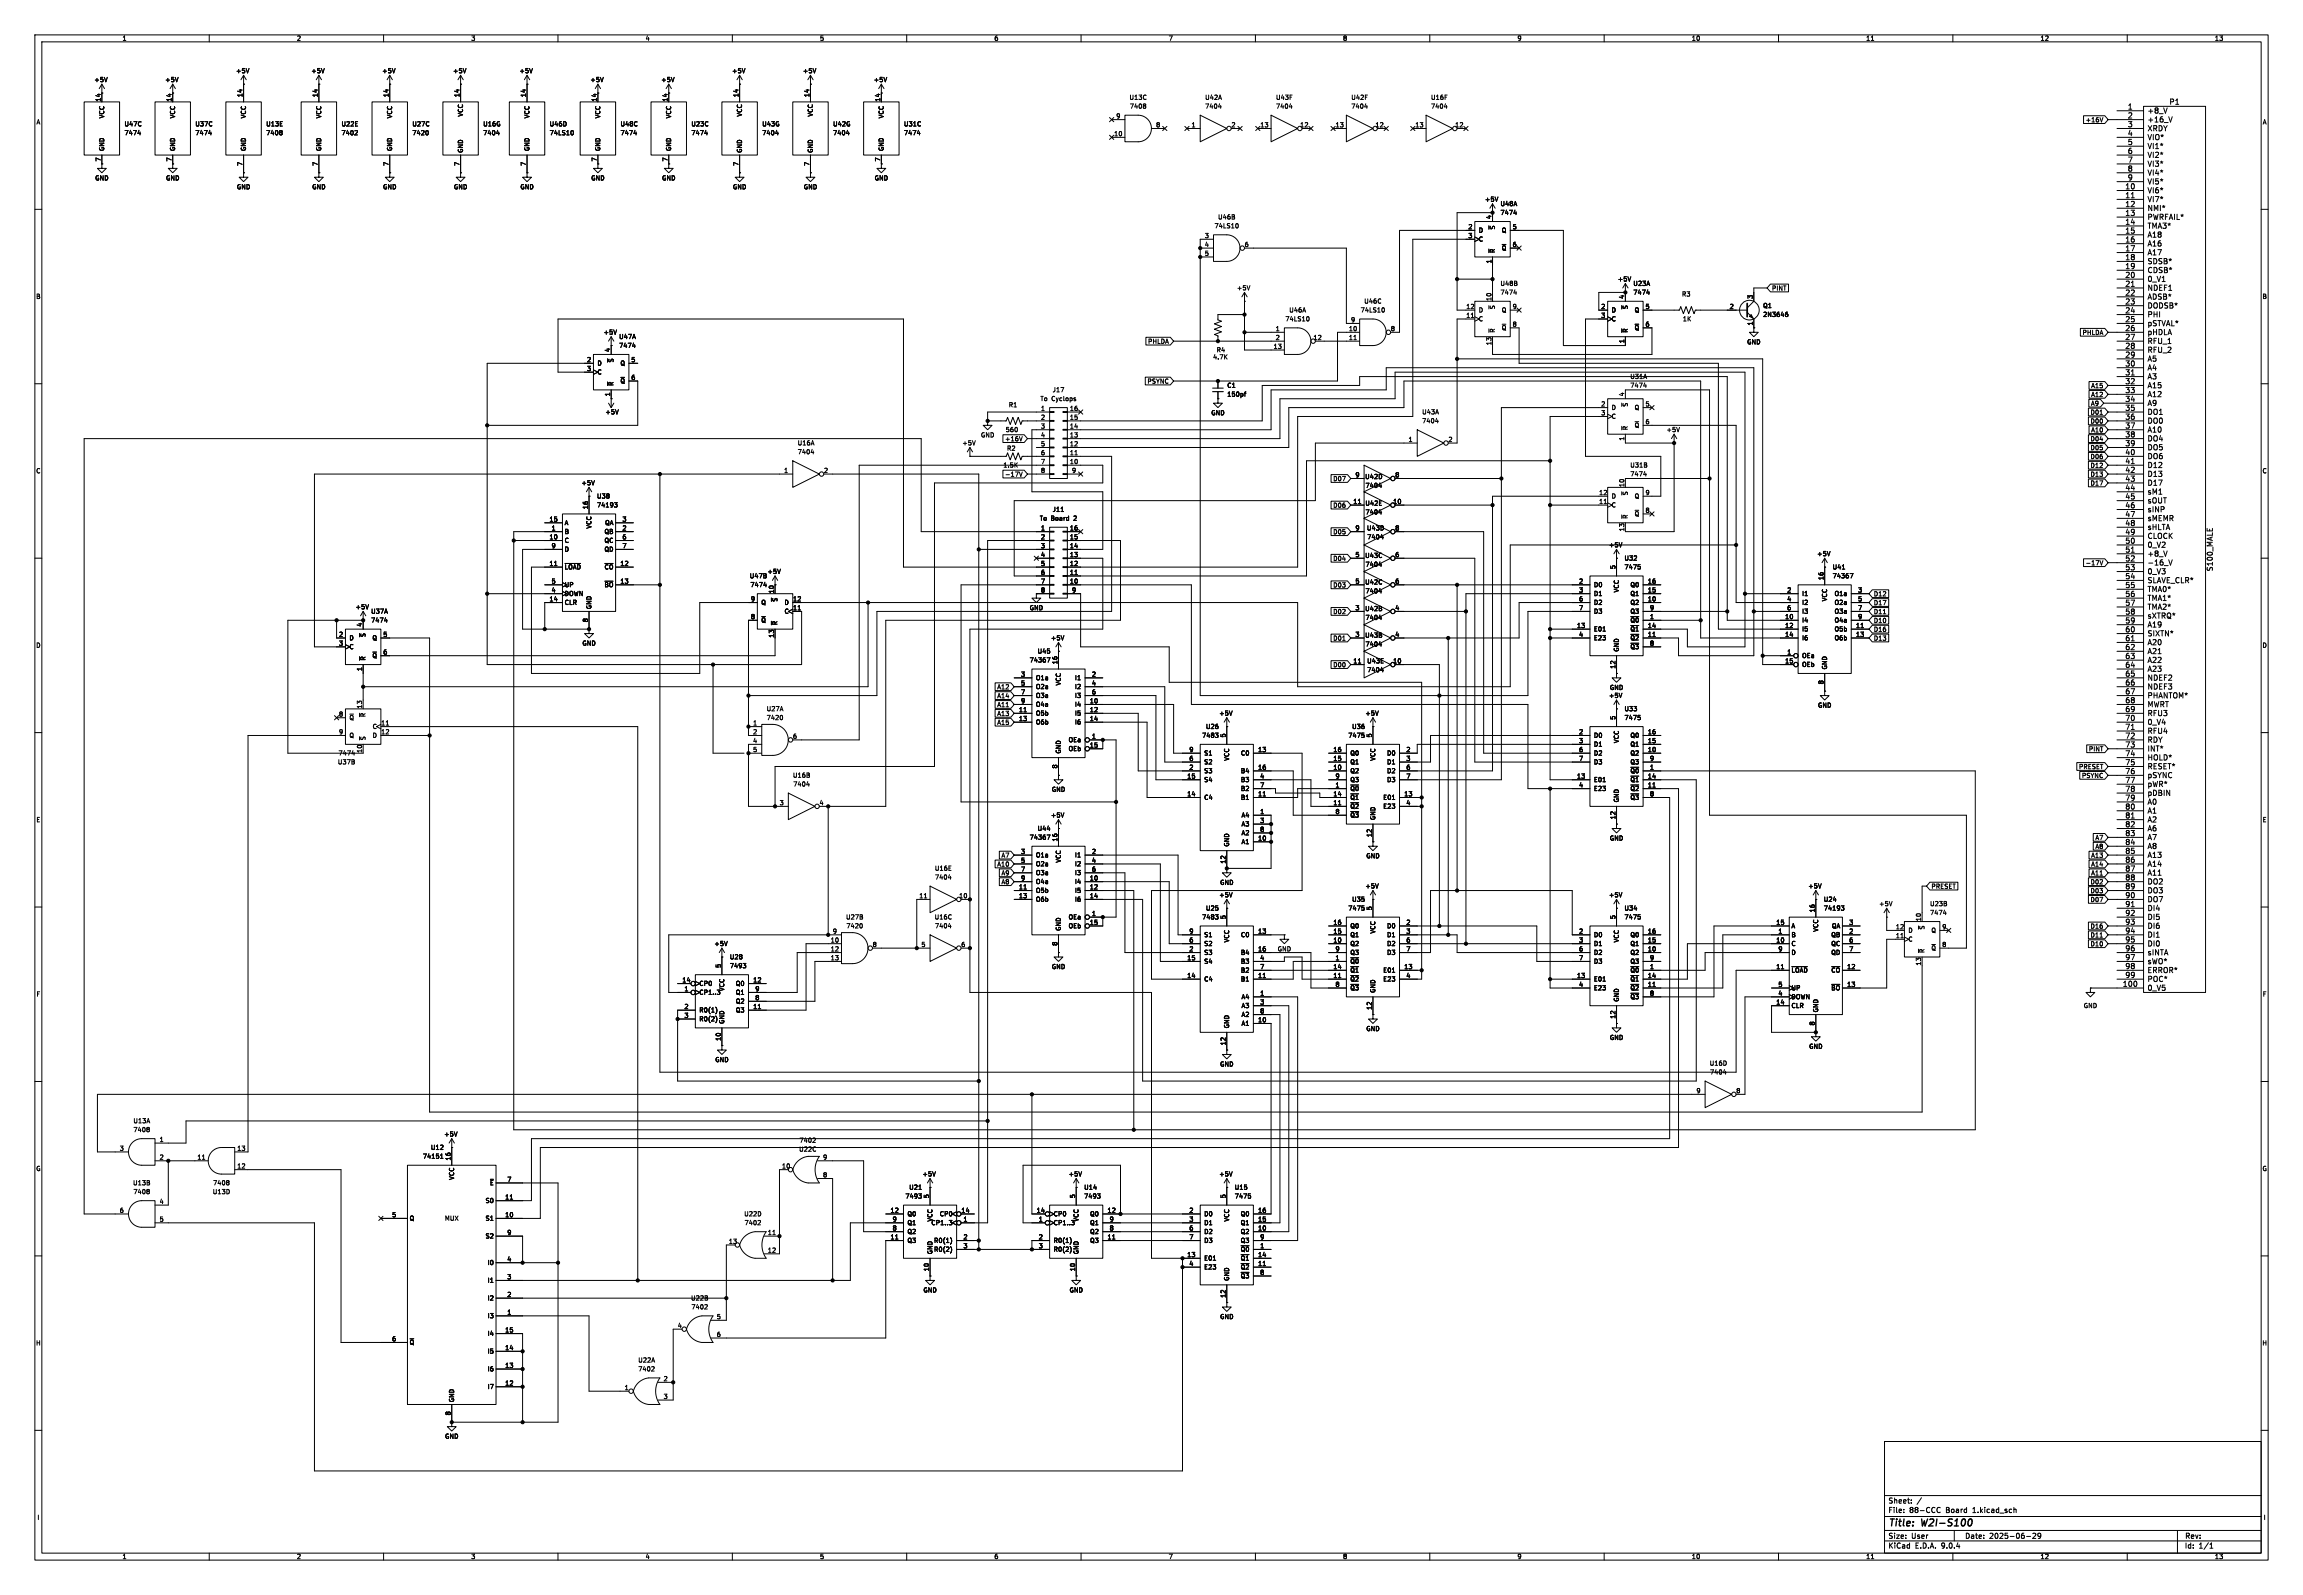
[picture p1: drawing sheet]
<svg xmlns="http://www.w3.org/2000/svg" width="660mm" height="457mm" viewBox="0 0 660 457" stroke-linecap="round" stroke-linejoin="round" font-family="sans-serif">
<defs><g id="words">
<g font-size="2.8">
<text x="541.4" y="438.1">Title:</text>
<text x="551.1" y="438.1">W2I-S100</text>
</g>
<g font-size="2.1">
<text x="610.1" y="31.5">1</text>
<text x="610.1" y="34">2</text>
<text x="615.7" y="32.7">+8_V</text>
<text x="615.7" y="35.3">+16_V</text>
<text x="622" y="30.2">P1</text>
<text x="610.1" y="36.6">3</text>
<text x="610.1" y="39.1">4</text>
<text x="610.1" y="41.7">5</text>
<text x="615.7" y="37.8">XRDY</text>
<text x="615.7" y="40.4">VIO*</text>
<text x="610.1" y="44.2">6</text>
<text x="610.1" y="46.7">7</text>
<text x="615.7" y="42.9">VI1*</text>
<text x="615.7" y="45.4">VI2*</text>
<text x="615.7" y="48">VI3*</text>
<text x="610.1" y="49.3">8</text>
<text x="610.1" y="51.8">9</text>
<text x="615.7" y="50.5">VI4*</text>
<text x="615.7" y="53.1">VI5*</text>
<text x="609.3" y="54.4">10</text>
<text x="609.3" y="56.9">11</text>
<text x="609.3" y="59.4">12</text>
<text x="615.7" y="55.6">VI6*</text>
<text x="615.7" y="58.1">VI7*</text>
<text x="609.3" y="62">13</text>
<text x="609.3" y="64.5">14</text>
<text x="615.7" y="60.7">NMI*</text>
<text x="615.7" y="63.2">PWRFAIL*</text>
<text x="615.7" y="65.8">TMA3*</text>
<text x="609.3" y="67.1">15</text>
<text x="609.3" y="69.6">16</text>
<text x="615.7" y="68.3">A18</text>
<text x="615.7" y="70.8">A16</text>
<text x="609.3" y="72.1">17</text>
<text x="609.3" y="74.7">18</text>
<text x="609.3" y="77.2">19</text>
<text x="615.7" y="73.4">A17</text>
<text x="615.7" y="75.9">SDSB*</text>
<text x="609.3" y="79.8">20</text>
<text x="609.3" y="82.3">21</text>
<text x="615.7" y="78.5">CDSB*</text>
<text x="615.7" y="81">0_V1</text>
<text x="615.7" y="83.5">NDEF1</text>
<text x="609.3" y="84.8">22</text>
<text x="609.3" y="87.4">23</text>
<text x="609.3" y="89.9">24</text>
<text x="615.7" y="86.1">ADSB*</text>
<text x="615.7" y="88.6">DODSB*</text>
<text x="609.3" y="92.5">25</text>
<text x="609.3" y="95">26</text>
<text x="615.7" y="91.2">PHI</text>
<text x="615.7" y="93.7">pSTVAL*</text>
<text x="609.3" y="97.5">27</text>
<text x="609.3" y="100.1">28</text>
<text x="615.7" y="96.2">pHDLA</text>
<text x="615.7" y="98.8">RFU_1</text>
<text x="615.7" y="101.3">RFU_2</text>
<text x="609.3" y="102.6">29</text>
<text x="609.3" y="105.2">30</text>
<text x="609.3" y="107.7">31</text>
<text x="615.7" y="103.9">A5</text>
<text x="615.7" y="106.4">A4</text>
<text x="609.3" y="110.2">32</text>
<text x="609.3" y="112.8">33</text>
<text x="615.7" y="108.9">A3</text>
<text x="615.7" y="111.5">A15</text>
<text x="609.3" y="115.3">34</text>
<text x="609.3" y="117.9">35</text>
<text x="615.7" y="114">A12</text>
<text x="615.7" y="116.6">A9</text>
<text x="615.7" y="119.1">DO1</text>
<text x="609.3" y="120.4">36</text>
<text x="609.3" y="122.9">37</text>
<text x="609.3" y="125.5">38</text>
<text x="615.7" y="121.6">DO0</text>
<text x="615.7" y="124.2">A10</text>
<text x="609.3" y="128">39</text>
<text x="609.3" y="130.6">40</text>
<text x="615.7" y="126.7">DO4</text>
<text x="615.7" y="129.3">DO5</text>
<text x="615.7" y="131.8">DO6</text>
<text x="609.3" y="133.1">41</text>
<text x="609.3" y="135.6">42</text>
<text x="615.7" y="134.3">D12</text>
<text x="615.7" y="136.9">D13</text>
<text x="609.3" y="138.2">43</text>
<text x="609.3" y="140.7">44</text>
<text x="609.3" y="143.3">45</text>
<text x="615.7" y="139.4">D17</text>
<text x="615.7" y="142">sM1</text>
<text x="609.3" y="145.8">46</text>
<text x="609.3" y="148.3">47</text>
<text x="615.7" y="144.5">sOUT</text>
<text x="615.7" y="147">sINP</text>
<text x="615.7" y="149.6">sMEMR</text>
<text x="609.3" y="150.9">48</text>
<text x="609.3" y="153.4">49</text>
<text x="609.3" y="156">50</text>
<text x="615.7" y="152.1">sHLTA</text>
<text x="615.7" y="154.7">CLOCK</text>
<text x="609.3" y="158.5">51</text>
<text x="609.3" y="161">52</text>
<text x="615.7" y="157.2">0_V2</text>
<text x="615.7" y="159.7">+8_V</text>
<text x="609.3" y="163.6">53</text>
<text x="609.3" y="166.1">54</text>
<text x="615.7" y="162.3">-16_V</text>
<text x="615.7" y="164.8">0_V3</text>
<text x="615.7" y="167.4">SLAVE_CLR*</text>
<text x="634.7" y="163.9" transform="rotate(-90 634.7 163.9)">S100_MALE</text>
<text x="609.3" y="168.7">55</text>
<text x="609.3" y="171.2">56</text>
<text x="609.3" y="173.7">57</text>
<text x="615.7" y="169.9">TMA0*</text>
<text x="615.7" y="172.4">TMA1*</text>
<text x="609.3" y="176.3">58</text>
<text x="609.3" y="178.8">59</text>
<text x="615.7" y="175">TMA2*</text>
<text x="615.7" y="177.5">sXTRQ*</text>
<text x="609.3" y="181.4">60</text>
<text x="609.3" y="183.9">61</text>
<text x="615.7" y="180.1">A19</text>
<text x="615.7" y="182.6">SIXTN*</text>
<text x="615.7" y="185.1">A20</text>
<text x="609.3" y="186.4">62</text>
<text x="609.3" y="189">63</text>
<text x="609.3" y="191.5">64</text>
<text x="615.7" y="187.7">A21</text>
<text x="615.7" y="190.2">A22</text>
<text x="609.3" y="194.1">65</text>
<text x="609.3" y="196.6">66</text>
<text x="615.7" y="192.8">A23</text>
<text x="615.7" y="195.3">NDEF2</text>
<text x="615.7" y="197.8">NDEF3</text>
<text x="609.3" y="199.1">67</text>
<text x="609.3" y="201.7">68</text>
<text x="615.7" y="200.4">PHANTOM*</text>
<text x="615.7" y="202.9">MWRT</text>
<text x="609.3" y="204.2">69</text>
<text x="609.3" y="206.8">70</text>
<text x="609.3" y="209.3">71</text>
<text x="615.7" y="205.5">RFU3</text>
<text x="615.7" y="208">0_V4</text>
<text x="609.3" y="211.8">72</text>
<text x="609.3" y="214.4">73</text>
<text x="615.7" y="210.5">RFU4</text>
<text x="615.7" y="213.1">RDY</text>
<text x="615.7" y="215.6">INT*</text>
<text x="609.3" y="216.9">74</text>
<text x="609.3" y="219.5">75</text>
<text x="609.3" y="222">76</text>
<text x="615.7" y="218.2">HOLD*</text>
<text x="615.7" y="220.7">RESET*</text>
<text x="609.3" y="224.5">77</text>
<text x="609.3" y="227.1">78</text>
<text x="615.7" y="223.2">pSYNC</text>
<text x="615.7" y="225.8">pWR*</text>
<text x="609.3" y="229.6">79</text>
<text x="609.3" y="232.2">80</text>
<text x="615.7" y="228.3">pDBIN</text>
<text x="615.7" y="230.9">A0</text>
<text x="615.7" y="233.4">A1</text>
<text x="609.3" y="234.7">81</text>
<text x="609.3" y="237.2">82</text>
<text x="609.3" y="239.8">83</text>
<text x="615.7" y="235.9">A2</text>
<text x="615.7" y="238.5">A6</text>
<text x="609.3" y="242.3">84</text>
<text x="609.3" y="244.9">85</text>
<text x="615.7" y="241">A7</text>
<text x="615.7" y="243.6">A8</text>
<text x="609.3" y="247.4">86</text>
<text x="609.3" y="249.9">87</text>
<text x="615.7" y="246.1">A13</text>
<text x="615.7" y="248.6">A14</text>
<text x="615.7" y="251.2">A11</text>
<text x="609.3" y="252.5">88</text>
<text x="609.3" y="255">89</text>
<text x="609.3" y="257.6">90</text>
<text x="615.7" y="253.7">DO2</text>
<text x="615.7" y="256.3">DO3</text>
<text x="609.3" y="260.1">91</text>
<text x="609.3" y="262.6">92</text>
<text x="615.7" y="258.8">DO7</text>
<text x="615.7" y="261.3">DI4</text>
<text x="615.7" y="263.9">DI5</text>
<text x="609.3" y="265.2">93</text>
<text x="609.3" y="267.7">94</text>
<text x="615.7" y="266.4">DI6</text>
<text x="615.7" y="269">DI1</text>
<text x="609.3" y="270.3">95</text>
<text x="609.3" y="272.8">96</text>
<text x="609.3" y="275.3">97</text>
<text x="615.7" y="271.5">DI0</text>
<text x="615.7" y="274">sINTA</text>
<text x="609.3" y="277.9">98</text>
<text x="609.3" y="280.4">99</text>
<text x="615.7" y="276.6">sWO*</text>
<text x="615.7" y="279.1">ERROR*</text>
<text x="615.7" y="281.7">POC*</text>
<text x="608.6" y="283">100</text>
<text x="615.7" y="284.2">0_V5</text>
<text x="541.4" y="431.2">Sheet:</text>
<text x="541.4" y="433.9">File:</text>
<text x="547.5" y="433.9">88-CCC</text>
<text x="558" y="433.9">Board</text>
<text x="565.8" y="433.9">1.kicad_sch</text>
<text x="541.4" y="441.3">Size:</text>
<text x="548.1" y="441.3">User</text>
<text x="563.4" y="441.3">Date:</text>
<text x="570.4" y="441.3">2025-06-29</text>
<text x="626.4" y="441.5">Rev:</text>
<text x="541.4" y="444.1">KiCad</text>
<text x="549.1" y="444.1">E.D.A.</text>
<text x="556.7" y="444.1">9.0.4</text>
<text x="626.4" y="444.1">Id:</text>
<text x="630.5" y="444.1">1/1</text>
</g>
<g font-size="1.8">
<text x="35" y="11.9">1</text>
<text x="85" y="11.9">2</text>
<text x="135" y="11.9">3</text>
<text x="185" y="11.9">4</text>
<text x="235" y="11.9">5</text>
<text x="285" y="11.9">6</text>
<text x="335" y="11.9">7</text>
<text x="385" y="11.9">8</text>
<text x="435" y="11.9">9</text>
<text x="485" y="11.9">10</text>
<text x="535" y="11.9">11</text>
<text x="585" y="11.9">12</text>
<text x="635" y="11.9">13</text>
<text x="26.9" y="23.7">+5V</text>
<text x="47.2" y="23.7">+5V</text>
<text x="67.6" y="21.2">+5V</text>
<text x="89.1" y="21.2">+5V</text>
<text x="109.5" y="21.2">+5V</text>
<text x="129.8" y="21.2">+5V</text>
<text x="148.8" y="21.2">+5V</text>
<text x="169.2" y="23.7">+5V</text>
<text x="189.5" y="23.7">+5V</text>
<text x="209.8" y="21.2">+5V</text>
<text x="230.1" y="21.2">+5V</text>
<text x="250.4" y="23.7">+5V</text>
<text x="29" y="29.3" transform="rotate(-90 29 29.3)">14</text>
<text x="49.3" y="29.3" transform="rotate(-90 49.3 29.3)">14</text>
<text x="69.6" y="28" transform="rotate(-90 69.6 28)">14</text>
<text x="91.2" y="28" transform="rotate(-90 91.2 28)">14</text>
<text x="111.5" y="28" transform="rotate(-90 111.5 28)">14</text>
<text x="131.8" y="28" transform="rotate(-90 131.8 28)">14</text>
<text x="150.9" y="28" transform="rotate(-90 150.9 28)">14</text>
<text x="171.2" y="29.3" transform="rotate(-90 171.2 29.3)">14</text>
<text x="191.5" y="29.3" transform="rotate(-90 191.5 29.3)">14</text>
<text x="211.8" y="28" transform="rotate(-90 211.8 28)">14</text>
<text x="232.2" y="28" transform="rotate(-90 232.2 28)">14</text>
<text x="252.5" y="29.3" transform="rotate(-90 252.5 29.3)">14</text>
<text x="323.8" y="28.8">U13C</text>
<text x="345.5" y="28.8">U42A</text>
<text x="365.8" y="28.8">U43F</text>
<text x="387.4" y="28.8">U42F</text>
<text x="410.2" y="28.8">U16F</text>
<text x="10.3" y="35.9">A</text>
<text x="30.1" y="34.1" transform="rotate(-90 30.1 34.1)">VCC</text>
<text x="50.4" y="34.1" transform="rotate(-90 50.4 34.1)">VCC</text>
<text x="70.7" y="34.1" transform="rotate(-90 70.7 34.1)">VCC</text>
<text x="92.3" y="34.1" transform="rotate(-90 92.3 34.1)">VCC</text>
<text x="112.6" y="34.1" transform="rotate(-90 112.6 34.1)">VCC</text>
<text x="132.9" y="33.5" transform="rotate(-90 132.9 33.5)">VCC</text>
<text x="152" y="34.1" transform="rotate(-90 152 34.1)">VCC</text>
<text x="172.3" y="34.1" transform="rotate(-90 172.3 34.1)">VCC</text>
<text x="192.6" y="34.1" transform="rotate(-90 192.6 34.1)">VCC</text>
<text x="213" y="33.5" transform="rotate(-90 213 33.5)">VCC</text>
<text x="233.3" y="33.5" transform="rotate(-90 233.3 33.5)">VCC</text>
<text x="253.6" y="34.1" transform="rotate(-90 253.6 34.1)">VCC</text>
<text x="320" y="34">9</text>
<text x="323.9" y="31.3">7408</text>
<text x="345.5" y="31.3">7404</text>
<text x="365.8" y="31.3">7404</text>
<text x="387.4" y="31.3">7404</text>
<text x="410.2" y="31.3">7404</text>
<text x="598" y="35.2">+16V</text>
<text x="648.7" y="35.9">A</text>
<text x="35.6" y="36.4">U47C</text>
<text x="35.6" y="39">7474</text>
<text x="55.9" y="36.4">U37C</text>
<text x="55.9" y="39">7474</text>
<text x="76.2" y="36.4">U13E</text>
<text x="76.2" y="39">7408</text>
<text x="97.8" y="36.4">U22E</text>
<text x="97.8" y="39">7402</text>
<text x="118.1" y="36.4">U27C</text>
<text x="118.1" y="39">7420</text>
<text x="138.4" y="36.4">U16G</text>
<text x="138.4" y="39">7404</text>
<text x="157.5" y="36.4">U46D</text>
<text x="157.5" y="39">74LS10</text>
<text x="177.8" y="36.4">U48C</text>
<text x="177.8" y="39">7474</text>
<text x="198.1" y="36.4">U23C</text>
<text x="198.1" y="39">7474</text>
<text x="218.4" y="36.4">U43G</text>
<text x="218.4" y="39">7404</text>
<text x="238.8" y="36.4">U42G</text>
<text x="238.8" y="39">7404</text>
<text x="259.1" y="36.4">U31C</text>
<text x="259.1" y="39">7474</text>
<text x="319.4" y="39.1">10</text>
<text x="331.4" y="36.6">8</text>
<text x="341.6" y="36.6">1</text>
<text x="353" y="36.6">2</text>
<text x="361.3" y="36.6">13</text>
<text x="372.7" y="36.6">12</text>
<text x="382.9" y="36.6">13</text>
<text x="394.3" y="36.6">12</text>
<text x="405.7" y="36.6">13</text>
<text x="417.2" y="36.6">12</text>
<text x="29" y="46.4" transform="rotate(-90 29 46.4)">7</text>
<text x="30.1" y="43.4" transform="rotate(-90 30.1 43.4)">GND</text>
<text x="49.3" y="46.4" transform="rotate(-90 49.3 46.4)">7</text>
<text x="50.4" y="43.4" transform="rotate(-90 50.4 43.4)">GND</text>
<text x="69.6" y="47.7" transform="rotate(-90 69.6 47.7)">7</text>
<text x="70.7" y="43.4" transform="rotate(-90 70.7 43.4)">GND</text>
<text x="91.2" y="47.7" transform="rotate(-90 91.2 47.7)">7</text>
<text x="92.3" y="43.4" transform="rotate(-90 92.3 43.4)">GND</text>
<text x="111.5" y="47.7" transform="rotate(-90 111.5 47.7)">7</text>
<text x="112.6" y="43.4" transform="rotate(-90 112.6 43.4)">GND</text>
<text x="131.8" y="47.7" transform="rotate(-90 131.8 47.7)">7</text>
<text x="132.9" y="43.9" transform="rotate(-90 132.9 43.9)">GND</text>
<text x="150.9" y="47.7" transform="rotate(-90 150.9 47.7)">7</text>
<text x="152" y="43.4" transform="rotate(-90 152 43.4)">GND</text>
<text x="171.2" y="46.4" transform="rotate(-90 171.2 46.4)">7</text>
<text x="172.3" y="43.4" transform="rotate(-90 172.3 43.4)">GND</text>
<text x="191.5" y="46.4" transform="rotate(-90 191.5 46.4)">7</text>
<text x="192.6" y="43.4" transform="rotate(-90 192.6 43.4)">GND</text>
<text x="211.8" y="47.7" transform="rotate(-90 211.8 47.7)">7</text>
<text x="213" y="43.9" transform="rotate(-90 213 43.9)">GND</text>
<text x="232.2" y="47.7" transform="rotate(-90 232.2 47.7)">7</text>
<text x="233.3" y="43.9" transform="rotate(-90 233.3 43.9)">GND</text>
<text x="252.5" y="46.4" transform="rotate(-90 252.5 46.4)">7</text>
<text x="253.6" y="43.4" transform="rotate(-90 253.6 43.4)">GND</text>
<text x="27.2" y="51.9">GND</text>
<text x="47.5" y="51.9">GND</text>
<text x="169.4" y="51.9">GND</text>
<text x="189.7" y="51.9">GND</text>
<text x="250.7" y="51.9">GND</text>
<text x="67.8" y="54.5">GND</text>
<text x="89.4" y="54.5">GND</text>
<text x="109.7" y="54.5">GND</text>
<text x="130" y="54.5">GND</text>
<text x="149.1" y="54.5">GND</text>
<text x="210.1" y="54.5">GND</text>
<text x="230.4" y="54.5">GND</text>
<text x="425.7" y="58">+5V</text>
<text x="430.1" y="59.3">U48A</text>
<text x="348.1" y="65.6">74LS10</text>
<text x="349.2" y="63.1">U46B</text>
<text x="420.9" y="65.8">2</text>
<text x="427.7" y="62.9" transform="rotate(-90 427.7 62.9)">4</text>
<text x="428.9" y="65.9" transform="rotate(-90 428.9 65.9)">~{S}</text>
<text x="430.1" y="61.8">7474</text>
<text x="433.6" y="65.8">5</text>
<text x="345.4" y="68.3">3</text>
<text x="345.4" y="70.9">4</text>
<text x="356.8" y="70.9">6</text>
<text x="420.9" y="68.3">3</text>
<text x="423.9" y="66.9">D</text>
<text x="423.9" y="69.4">C</text>
<text x="430.5" y="66.9">Q</text>
<text x="430.5" y="72">~{Q}</text>
<text x="433.6" y="70.9">6</text>
<text x="345.4" y="73.4">5</text>
<text x="427.7" y="75.6" transform="rotate(-90 427.7 75.6)">1</text>
<text x="428.9" y="72.6" transform="rotate(-90 428.9 72.6)">~{R}</text>
<text x="354.6" y="83.4">+5V</text>
<text x="430.1" y="82.1">U48B</text>
<text x="463.8" y="80.9">+5V</text>
<text x="468.2" y="82.1">U23A</text>
<text x="508" y="83.5">PINT</text>
<text x="10.3" y="85.9">B</text>
<text x="369.6" y="89.8">U46A</text>
<text x="390.1" y="89.8">74LS10</text>
<text x="391.1" y="87.2">U46C</text>
<text x="420.3" y="88.6">12</text>
<text x="423.9" y="89.8">D</text>
<text x="427.7" y="86.4" transform="rotate(-90 427.7 86.4)">10</text>
<text x="428.9" y="88.8" transform="rotate(-90 428.9 88.8)">~{S}</text>
<text x="430.1" y="84.7">7474</text>
<text x="430.5" y="89.8">Q</text>
<text x="433.6" y="88.6">9</text>
<text x="459" y="88.6">2</text>
<text x="462" y="89.8">D</text>
<text x="465.8" y="85.8" transform="rotate(-90 465.8 85.8)">4</text>
<text x="467" y="88.8" transform="rotate(-90 467 88.8)">~{S}</text>
<text x="468.2" y="84.7">7474</text>
<text x="468.6" y="89.8">Q</text>
<text x="471.7" y="88.6">5</text>
<text x="482.2" y="85.2">R3</text>
<text x="495.9" y="88.6">2</text>
<text x="502.7" y="85.8" transform="rotate(-90 502.7 85.8)">3</text>
<text x="505.5" y="88.5">Q1</text>
<text x="648.7" y="85.9">B</text>
<text x="365.7" y="95">1</text>
<text x="368.5" y="92.3">74LS10</text>
<text x="386.7" y="95">10</text>
<text x="387.3" y="92.5">9</text>
<text x="398.7" y="95">8</text>
<text x="420.3" y="91.2">11</text>
<text x="423.9" y="92.3">C</text>
<text x="428.9" y="95.5" transform="rotate(-90 428.9 95.5)">~{R}</text>
<text x="430.5" y="94.8">~{Q}</text>
<text x="433.6" y="93.7">8</text>
<text x="459" y="91.2">3</text>
<text x="462" y="92.3">C</text>
<text x="467" y="95.5" transform="rotate(-90 467 95.5)">~{R}</text>
<text x="468.6" y="94.8">~{Q}</text>
<text x="471.7" y="93.7">6</text>
<text x="482.4" y="92.3">1K</text>
<text x="502.7" y="93.4" transform="rotate(-90 502.7 93.4)">1</text>
<text x="505.5" y="91">2N3646</text>
<text x="173" y="96.1">+5V</text>
<text x="175" y="101" transform="rotate(-90 175 101)">4</text>
<text x="177.4" y="97.4">U47A</text>
<text x="177.4" y="99.9">7474</text>
<text x="329.1" y="98.7">PHLDA</text>
<text x="348.8" y="101.2">R4</text>
<text x="365.1" y="100.1">13</text>
<text x="365.7" y="97.5">2</text>
<text x="376.5" y="97.5">12</text>
<text x="386.7" y="97.5">11</text>
<text x="427.7" y="99.1" transform="rotate(-90 427.7 99.1)">13</text>
<text x="465.8" y="98.5" transform="rotate(-90 465.8 98.5)">1</text>
<text x="500.9" y="98.9">GND</text>
<text x="597.1" y="96.2">PHLDA</text>
<text x="168.2" y="103.9">2</text>
<text x="168.2" y="106.4">3</text>
<text x="171.2" y="105">D</text>
<text x="171.2" y="107.5">C</text>
<text x="176.1" y="104" transform="rotate(-90 176.1 104)">~{S}</text>
<text x="177.8" y="105">Q</text>
<text x="180.9" y="103.9">5</text>
<text x="347.7" y="103.2">4.7K</text>
<text x="175" y="113.7" transform="rotate(-90 175 113.7)">1</text>
<text x="176.1" y="110.7" transform="rotate(-90 176.1 110.7)">~{R}</text>
<text x="177.8" y="110.1">~{Q}</text>
<text x="180.9" y="109">6</text>
<text x="301.7" y="112.6">J17</text>
<text x="328.9" y="110.2">PSYNC</text>
<text x="351.8" y="111.4">C1</text>
<text x="351.8" y="113.9">150pf</text>
<text x="465.8" y="113.7" transform="rotate(-90 465.8 113.7)">4</text>
<text x="467.4" y="108.8">U31A</text>
<text x="467.4" y="111.4">7474</text>
<text x="599.5" y="111.4">A15</text>
<text x="599.5" y="114">A12</text>
<text x="173.5" y="119">+5V</text>
<text x="289.2" y="116.9">R1</text>
<text x="298.2" y="115.2">To Cyclops</text>
<text x="298.4" y="117.9">1</text>
<text x="306.7" y="117.9">16</text>
<text x="347.2" y="119.2">GND</text>
<text x="407.7" y="119">U43A</text>
<text x="459" y="116.6">2</text>
<text x="459" y="119.1">3</text>
<text x="462" y="117.7">D</text>
<text x="467" y="116.7" transform="rotate(-90 467 116.7)">~{S}</text>
<text x="468.6" y="117.7">Q</text>
<text x="471.7" y="116.6">5</text>
<text x="599.4" y="119.1">D01</text>
<text x="599.5" y="116.5">A9</text>
<text x="281.2" y="125.6">GND</text>
<text x="288.3" y="124.1">560</text>
<text x="298.4" y="120.4">2</text>
<text x="298.4" y="122.9">3</text>
<text x="298.4" y="125.5">4</text>
<text x="306.7" y="120.4">15</text>
<text x="306.7" y="122.9">14</text>
<text x="306.7" y="125.5">13</text>
<text x="407.7" y="121.5">7404</text>
<text x="462" y="120.2">C</text>
<text x="467" y="123.4" transform="rotate(-90 467 123.4)">~{R}</text>
<text x="468.6" y="122.8">~{Q}</text>
<text x="471.7" y="121.7">6</text>
<text x="477.8" y="124.1">+5V</text>
<text x="599.4" y="121.6">D00</text>
<text x="599.5" y="124.1">A10</text>
<text x="228.6" y="127.9">U16A</text>
<text x="228.6" y="130.4">7404</text>
<text x="275.8" y="127.9">+5V</text>
<text x="288.1" y="126.7">+16V</text>
<text x="288.6" y="129.4">R2</text>
<text x="298.4" y="128">5</text>
<text x="298.4" y="130.6">6</text>
<text x="306.7" y="128">12</text>
<text x="306.7" y="130.6">11</text>
<text x="403.8" y="126.7">1</text>
<text x="415.2" y="126.7">2</text>
<text x="465.8" y="126.4" transform="rotate(-90 465.8 126.4)">1</text>
<text x="599.4" y="126.7">D04</text>
<text x="599.4" y="129.2">D05</text>
<text x="599.4" y="131.8">D06</text>
<text x="10.3" y="135.9">C</text>
<text x="224.7" y="135.6">1</text>
<text x="236.1" y="135.6">2</text>
<text x="287.6" y="134.2">1.5K</text>
<text x="288.1" y="136.8">-17V</text>
<text x="298.4" y="133.1">7</text>
<text x="298.4" y="135.6">8</text>
<text x="306.7" y="133.1">10</text>
<text x="307.3" y="135.6">9</text>
<text x="388.5" y="136.9">9</text>
<text x="391.3" y="137.5">U42D</text>
<text x="400" y="136.9">8</text>
<text x="467.4" y="134.2">U31B</text>
<text x="467.4" y="136.8">7474</text>
<text x="599.4" y="136.8">D13</text>
<text x="599.4" y="134.3">D12</text>
<text x="648.7" y="135.9">C</text>
<text x="166.6" y="139.3">+5V</text>
<text x="171.1" y="143.1">U38</text>
<text x="382.2" y="138.1">D07</text>
<text x="391.4" y="140.1">7404</text>
<text x="458.4" y="142">12</text>
<text x="462" y="143.1">D</text>
<text x="465.8" y="139.7" transform="rotate(-90 465.8 139.7)">10</text>
<text x="467" y="142.1" transform="rotate(-90 467 142.1)">~{S}</text>
<text x="468.6" y="143.1">Q</text>
<text x="471.7" y="142">9</text>
<text x="599.4" y="139.4">D17</text>
<text x="157.4" y="149.6">15</text>
<text x="168.7" y="146.1" transform="rotate(-90 168.7 146.1)">16</text>
<text x="171.1" y="145.6">74193</text>
<text x="178.4" y="149.6">3</text>
<text x="298" y="149.5">To Board</text>
<text x="301.7" y="146.9">J11</text>
<text x="308" y="149.5">2</text>
<text x="382.2" y="145.7">D06</text>
<text x="387.9" y="144.5">11</text>
<text x="391.4" y="145.1">U42E</text>
<text x="391.4" y="147.7">7404</text>
<text x="399.4" y="144.5">10</text>
<text x="458.4" y="144.5">11</text>
<text x="462" y="145.6">C</text>
<text x="467" y="148.8" transform="rotate(-90 467 148.8)">~{R}</text>
<text x="468.6" y="148.2">~{Q}</text>
<text x="471.7" y="147.1">8</text>
<text x="157.4" y="154.7">10</text>
<text x="158" y="152.1">1</text>
<text x="161.8" y="150.7">A</text>
<text x="161.8" y="153.3">B</text>
<text x="161.8" y="155.8">C</text>
<text x="169.8" y="151.7" transform="rotate(-90 169.8 151.7)">VCC</text>
<text x="173.2" y="153.3">QB</text>
<text x="173.2" y="155.8">QC</text>
<text x="173.4" y="150.7">QA</text>
<text x="178.4" y="152.1">2</text>
<text x="178.4" y="154.7">6</text>
<text x="298.4" y="152.1">1</text>
<text x="298.4" y="154.7">2</text>
<text x="306.7" y="152.1">16</text>
<text x="306.7" y="154.7">15</text>
<text x="382.2" y="153.4">D05</text>
<text x="388.5" y="152.1">9</text>
<text x="391.9" y="152.2">U43D</text>
<text x="391.9" y="154.8">7404</text>
<text x="400" y="152.1">8</text>
<text x="465.8" y="152.4" transform="rotate(-90 465.8 152.4)">13</text>
<text x="158" y="157.2">9</text>
<text x="161.8" y="158.3">D</text>
<text x="173.2" y="158.3">QD</text>
<text x="178.4" y="157.2">7</text>
<text x="298.4" y="157.2">3</text>
<text x="298.4" y="159.8">4</text>
<text x="306.7" y="157.2">14</text>
<text x="306.7" y="159.8">13</text>
<text x="382.2" y="161">D04</text>
<text x="388.5" y="159.8">5</text>
<text x="391.3" y="160.1">U43C</text>
<text x="400" y="159.8">6</text>
<text x="461.3" y="157.1">+5V</text>
<text x="465.7" y="160.9">U32</text>
<text x="520.9" y="159.6">+5V</text>
<text x="157.4" y="162.3">11</text>
<text x="158" y="167.4">5</text>
<text x="161.8" y="163.4">~{LOAD}</text>
<text x="173.2" y="163.4">~{CO}</text>
<text x="177.8" y="162.3">12</text>
<text x="177.8" y="167.4">13</text>
<text x="214.9" y="166">U47B</text>
<text x="220" y="164.7">+5V</text>
<text x="298.4" y="162.3">5</text>
<text x="298.4" y="164.8">6</text>
<text x="298.4" y="167.4">7</text>
<text x="306.7" y="162.3">12</text>
<text x="306.7" y="164.8">11</text>
<text x="306.7" y="167.4">10</text>
<text x="388.5" y="167.4">5</text>
<text x="391.3" y="167.7">U42C</text>
<text x="391.4" y="162.7">7404</text>
<text x="400" y="167.4">6</text>
<text x="452.7" y="167.4">2</text>
<text x="463.3" y="163.3" transform="rotate(-90 463.3 163.3)">5</text>
<text x="465.7" y="163.4">7475</text>
<text x="472.4" y="167.4">16</text>
<text x="523" y="166.4" transform="rotate(-90 523 166.4)">16</text>
<text x="525.4" y="163.4">U41</text>
<text x="525.4" y="166">74367</text>
<text x="598" y="162.2">-17V</text>
<text x="157.4" y="172.5">14</text>
<text x="158" y="169.9">4</text>
<text x="161.8" y="168.5">UP</text>
<text x="161.8" y="171">DOWN</text>
<text x="161.8" y="173.6">CLR</text>
<text x="173.2" y="168.5">~{BO}</text>
<text x="215.1" y="168.5">7474</text>
<text x="215.2" y="172.5">9</text>
<text x="218.2" y="173.6">Q</text>
<text x="222" y="170.2" transform="rotate(-90 222 170.2)">10</text>
<text x="223.1" y="172.6" transform="rotate(-90 223.1 172.6)">~{S}</text>
<text x="224.8" y="173.6">D</text>
<text x="227.3" y="172.5">12</text>
<text x="298.4" y="169.9">8</text>
<text x="307.3" y="169.9">9</text>
<text x="382.2" y="168.6">D03</text>
<text x="391.4" y="170.3">7404</text>
<text x="452.7" y="169.9">3</text>
<text x="452.7" y="172.5">6</text>
<text x="456.9" y="168.5">D0</text>
<text x="456.9" y="171">D1</text>
<text x="456.9" y="173.6">D2</text>
<text x="464.4" y="169.9" transform="rotate(-90 464.4 169.9)">VCC</text>
<text x="467.4" y="168.5">Q0</text>
<text x="467.4" y="171">Q1</text>
<text x="467.4" y="173.6">Q2</text>
<text x="472.4" y="169.9">15</text>
<text x="472.4" y="172.5">10</text>
<text x="512.4" y="169.9">2</text>
<text x="512.4" y="172.5">4</text>
<text x="516.6" y="171">I1</text>
<text x="516.6" y="173.6">I2</text>
<text x="524.1" y="172.5" transform="rotate(-90 524.1 172.5)">VCC</text>
<text x="526" y="171">O1a</text>
<text x="526" y="173.6">O2a</text>
<text x="532.7" y="169.9">3</text>
<text x="532.7" y="172.5">5</text>
<text x="537.2" y="173.7">D17</text>
<text x="537.2" y="171.1">D12</text>
<text x="101.8" y="174.9">+5V</text>
<text x="103.9" y="179.8" transform="rotate(-90 103.9 179.8)">4</text>
<text x="106.3" y="176.1">U37A</text>
<text x="106.3" y="178.7">7474</text>
<text x="168.7" y="178.5" transform="rotate(-90 168.7 178.5)">8</text>
<text x="169.8" y="174.8" transform="rotate(-90 169.8 174.8)">GND</text>
<text x="215.2" y="177.5">8</text>
<text x="218.2" y="178.7">~{Q}</text>
<text x="223.1" y="179.3" transform="rotate(-90 223.1 179.3)">~{R}</text>
<text x="224.8" y="176.1">C</text>
<text x="227.3" y="175">11</text>
<text x="295.1" y="175.1">GND</text>
<text x="382.2" y="176.2">D02</text>
<text x="388.5" y="175">3</text>
<text x="391.3" y="175.4">U42B</text>
<text x="391.4" y="177.9">7404</text>
<text x="400" y="175">4</text>
<text x="452.7" y="175">7</text>
<text x="456.9" y="176.1">D3</text>
<text x="467.4" y="176.1">Q3</text>
<text x="467.4" y="178.7">~{Q0}</text>
<text x="473" y="175">9</text>
<text x="473" y="177.5">1</text>
<text x="511.8" y="177.5">10</text>
<text x="512.4" y="175">6</text>
<text x="516.6" y="176.1">I3</text>
<text x="516.6" y="178.7">I4</text>
<text x="526" y="176.1">O3a</text>
<text x="526" y="178.7">O4a</text>
<text x="532.7" y="175">7</text>
<text x="532.7" y="177.5">9</text>
<text x="537.2" y="178.8">D10</text>
<text x="537.2" y="176.2">D11</text>
<text x="10.3" y="185.9">D</text>
<text x="97.1" y="182.6">2</text>
<text x="97.1" y="185.2">3</text>
<text x="100.1" y="183.7">D</text>
<text x="105" y="182.8" transform="rotate(-90 105 182.8)">~{S}</text>
<text x="106.7" y="183.7">Q</text>
<text x="109.8" y="182.6">5</text>
<text x="166.9" y="185.3">GND</text>
<text x="222" y="182.9" transform="rotate(-90 222 182.9)">13</text>
<text x="301.2" y="183.7">+5V</text>
<text x="382.2" y="183.8">D01</text>
<text x="388.5" y="182.6">3</text>
<text x="391.3" y="183">U43B</text>
<text x="391.4" y="185.5">7404</text>
<text x="400" y="182.6">4</text>
<text x="452.1" y="180.1">13</text>
<text x="452.7" y="182.6">4</text>
<text x="456.9" y="181.2">E01</text>
<text x="456.9" y="183.7">E23</text>
<text x="467.4" y="181.2">~{Q1}</text>
<text x="467.4" y="183.7">~{Q2}</text>
<text x="472.4" y="180.1">14</text>
<text x="472.4" y="182.6">11</text>
<text x="473" y="185.2">8</text>
<text x="511.8" y="180.1">12</text>
<text x="511.8" y="182.6">14</text>
<text x="516.6" y="181.2">I5</text>
<text x="516.6" y="183.7">I6</text>
<text x="526" y="181.2">O5b</text>
<text x="526" y="183.7">O6b</text>
<text x="532.1" y="180.1">11</text>
<text x="532.1" y="182.6">13</text>
<text x="537.2" y="183.8">D13</text>
<text x="537.2" y="181.3">D16</text>
<text x="648.7" y="185.9">D</text>
<text x="100.1" y="186.3">C</text>
<text x="105" y="189.5" transform="rotate(-90 105 189.5)">~{R}</text>
<text x="106.7" y="188.8">~{Q}</text>
<text x="109.8" y="187.7">6</text>
<text x="295.1" y="190.1">74367</text>
<text x="297.4" y="187.6">U45</text>
<text x="303.3" y="190.5" transform="rotate(-90 303.3 190.5)">16</text>
<text x="382.2" y="191.5">D00</text>
<text x="387.9" y="190.2">11</text>
<text x="391.9" y="190.3">U43E</text>
<text x="399.4" y="190.2">10</text>
<text x="463.3" y="191.8" transform="rotate(-90 463.3 191.8)">12</text>
<text x="464.4" y="186.9" transform="rotate(-90 464.4 186.9)">GND</text>
<text x="467.4" y="186.3">~{Q3}</text>
<text x="511.8" y="190.2">15</text>
<text x="512.4" y="187.7">1</text>
<text x="516.6" y="188.8">OEa</text>
<text x="516.6" y="191.4">OEb</text>
<text x="103.9" y="192.5" transform="rotate(-90 103.9 192.5)">1</text>
<text x="285.8" y="197.8">A12</text>
<text x="292.7" y="194.1">3</text>
<text x="292.7" y="196.6">5</text>
<text x="296.9" y="195.2">O1a</text>
<text x="296.9" y="197.7">O2a</text>
<text x="304.4" y="196.6" transform="rotate(-90 304.4 196.6)">VCC</text>
<text x="308.1" y="195.2">I1</text>
<text x="308.1" y="197.7">I2</text>
<text x="313" y="194.1">2</text>
<text x="313" y="196.6">4</text>
<text x="391.9" y="192.9">7404</text>
<text x="461.5" y="198">GND</text>
<text x="523" y="196.3" transform="rotate(-90 523 196.3)">8</text>
<text x="524.1" y="192" transform="rotate(-90 524.1 192)">GND</text>
<text x="103.9" y="203.2" transform="rotate(-90 103.9 203.2)">13</text>
<text x="285.8" y="202.9">A11</text>
<text x="285.8" y="200.3">A14</text>
<text x="292.7" y="199.1">7</text>
<text x="292.7" y="201.7">9</text>
<text x="296.9" y="200.3">O3a</text>
<text x="296.9" y="202.8">O4a</text>
<text x="308.1" y="200.3">I3</text>
<text x="308.1" y="202.8">I4</text>
<text x="312.4" y="201.7">10</text>
<text x="313" y="199.1">6</text>
<text x="461.3" y="200.3">+5V</text>
<text x="521.2" y="203">GND</text>
<text x="97.1" y="205.5">8</text>
<text x="100.1" y="206.6">~{Q}</text>
<text x="105" y="205.7" transform="rotate(-90 105 205.7)">~{R}</text>
<text x="106.7" y="209.1">C</text>
<text x="109.2" y="208">11</text>
<text x="215.8" y="208">1</text>
<text x="219.7" y="204.1">U27A</text>
<text x="219.7" y="206.6">7420</text>
<text x="285.8" y="205.4">A13</text>
<text x="285.8" y="208">A15</text>
<text x="292.1" y="204.2">11</text>
<text x="292.1" y="206.8">13</text>
<text x="296.9" y="205.3">O5b</text>
<text x="296.9" y="207.9">O6b</text>
<text x="308.1" y="205.3">I5</text>
<text x="308.1" y="207.9">I6</text>
<text x="312.4" y="204.2">12</text>
<text x="312.4" y="206.8">14</text>
<text x="345.7" y="209.1">U26</text>
<text x="349.5" y="205.3">+5V</text>
<text x="387.6" y="209.1">U36</text>
<text x="391.4" y="205.3">+5V</text>
<text x="463.3" y="206.4" transform="rotate(-90 463.3 206.4)">5</text>
<text x="465.7" y="204.1">U33</text>
<text x="465.7" y="206.6">7475</text>
<text x="97.1" y="210.6">9</text>
<text x="100.1" y="211.7">Q</text>
<text x="103.9" y="215.9" transform="rotate(-90 103.9 215.9)">10</text>
<text x="105" y="212.3" transform="rotate(-90 105 212.3)">~{S}</text>
<text x="106.7" y="211.7">D</text>
<text x="109.2" y="210.6">12</text>
<text x="215.8" y="210.6">2</text>
<text x="215.8" y="213.1">4</text>
<text x="215.8" y="215.6">5</text>
<text x="227.3" y="211.8">6</text>
<text x="306.3" y="213">OEa</text>
<text x="306.3" y="215.5">OEb</text>
<text x="312.4" y="214.4">15</text>
<text x="313" y="211.8">1</text>
<text x="340.9" y="215.6">9</text>
<text x="344.6" y="211.7">7483</text>
<text x="351.5" y="211.5" transform="rotate(-90 351.5 211.5)">5</text>
<text x="360.6" y="215.6">13</text>
<text x="382.2" y="215.6">16</text>
<text x="386.5" y="211.7">7475</text>
<text x="393.4" y="211.5" transform="rotate(-90 393.4 211.5)">5</text>
<text x="403.2" y="215.6">2</text>
<text x="452.7" y="210.6">2</text>
<text x="452.7" y="213.1">3</text>
<text x="452.7" y="215.6">6</text>
<text x="456.9" y="211.7">D0</text>
<text x="456.9" y="214.2">D1</text>
<text x="464.4" y="213.1" transform="rotate(-90 464.4 213.1)">VCC</text>
<text x="467.4" y="211.7">Q0</text>
<text x="467.4" y="214.2">Q1</text>
<text x="472.4" y="210.6">16</text>
<text x="472.4" y="213.1">15</text>
<text x="472.4" y="215.6">10</text>
<text x="598.9" y="215.6">PINT</text>
<text x="96.8" y="219.3">U37B</text>
<text x="96.9" y="216.8">7474</text>
<text x="303.3" y="220.4" transform="rotate(-90 303.3 220.4)">8</text>
<text x="304.4" y="216.2" transform="rotate(-90 304.4 216.2)">GND</text>
<text x="340.9" y="218.2">6</text>
<text x="340.9" y="220.7">2</text>
<text x="345.2" y="216.8">S1</text>
<text x="345.2" y="219.3">S2</text>
<text x="345.2" y="221.8">S3</text>
<text x="352.7" y="218.2" transform="rotate(-90 352.7 218.2)">VCC</text>
<text x="355.7" y="216.8">C0</text>
<text x="355.7" y="221.8">B4</text>
<text x="360.6" y="220.7">16</text>
<text x="382.2" y="218.2">15</text>
<text x="382.2" y="220.7">10</text>
<text x="387.1" y="216.8">Q0</text>
<text x="387.1" y="219.3">Q1</text>
<text x="387.1" y="221.8">Q2</text>
<text x="394.6" y="218.2" transform="rotate(-90 394.6 218.2)">VCC</text>
<text x="397.6" y="216.8">D0</text>
<text x="397.6" y="219.3">D1</text>
<text x="397.6" y="221.8">D2</text>
<text x="403.2" y="218.2">3</text>
<text x="403.2" y="220.7">6</text>
<text x="452.7" y="218.2">7</text>
<text x="456.9" y="216.8">D2</text>
<text x="456.9" y="219.3">D3</text>
<text x="467.4" y="216.8">Q2</text>
<text x="467.4" y="219.3">Q3</text>
<text x="467.4" y="221.8">~{Q0}</text>
<text x="473" y="218.2">9</text>
<text x="473" y="220.7">1</text>
<text x="596" y="220.7">PRESET</text>
<text x="227.3" y="223.1">U16B</text>
<text x="227.3" y="225.7">7404</text>
<text x="301.5" y="227.2">GND</text>
<text x="340.3" y="223.3">15</text>
<text x="345.2" y="224.4">S4</text>
<text x="355.7" y="224.4">B3</text>
<text x="355.7" y="226.9">B2</text>
<text x="361.2" y="223.3">4</text>
<text x="361.2" y="225.8">7</text>
<text x="382.8" y="223.3">9</text>
<text x="382.8" y="225.8">1</text>
<text x="387.1" y="224.4">Q3</text>
<text x="387.1" y="226.9">~{Q0}</text>
<text x="397.6" y="224.4">D3</text>
<text x="403.2" y="223.3">7</text>
<text x="452.1" y="223.3">13</text>
<text x="452.7" y="225.8">4</text>
<text x="456.9" y="224.4">E01</text>
<text x="456.9" y="226.9">E23</text>
<text x="467.4" y="224.4">~{Q1}</text>
<text x="467.4" y="226.9">~{Q2}</text>
<text x="472.4" y="223.3">14</text>
<text x="472.4" y="225.8">11</text>
<text x="596.9" y="223.2">PSYNC</text>
<text x="223.4" y="230.9">3</text>
<text x="234.9" y="230.9">4</text>
<text x="340.3" y="228.3">14</text>
<text x="345.2" y="229.5">C4</text>
<text x="355.7" y="229.5">B1</text>
<text x="360.6" y="228.3">11</text>
<text x="361.2" y="233.4">1</text>
<text x="382.2" y="228.3">14</text>
<text x="382.2" y="230.9">11</text>
<text x="382.8" y="233.4">8</text>
<text x="387.1" y="229.5">~{Q1}</text>
<text x="387.1" y="232">~{Q2}</text>
<text x="396.5" y="229.5">E01</text>
<text x="396.5" y="232">E23</text>
<text x="402.5" y="228.3">13</text>
<text x="403.2" y="230.9">4</text>
<text x="464.4" y="230.1" transform="rotate(-90 464.4 230.1)">GND</text>
<text x="467.4" y="229.5">~{Q3}</text>
<text x="473" y="228.3">8</text>
<text x="10.3" y="235.9">E</text>
<text x="297.4" y="238.4">U44</text>
<text x="301.2" y="234.5">+5V</text>
<text x="355.9" y="234.5">A4</text>
<text x="355.9" y="237.1">A3</text>
<text x="355.9" y="239.6">A2</text>
<text x="361.2" y="236">3</text>
<text x="361.2" y="238.5">8</text>
<text x="387.1" y="234.5">~{Q3}</text>
<text x="394.6" y="235.2" transform="rotate(-90 394.6 235.2)">GND</text>
<text x="463.3" y="235" transform="rotate(-90 463.3 235)">12</text>
<text x="648.7" y="235.9">E</text>
<text x="292.7" y="244.9">3</text>
<text x="295.1" y="240.9">74367</text>
<text x="296.9" y="246">O1a</text>
<text x="303.3" y="241.3" transform="rotate(-90 303.3 241.3)">16</text>
<text x="308.1" y="246">I1</text>
<text x="313" y="244.9">2</text>
<text x="352.7" y="242.8" transform="rotate(-90 352.7 242.8)">GND</text>
<text x="355.9" y="242.2">A1</text>
<text x="360.6" y="241">10</text>
<text x="393.4" y="240.1" transform="rotate(-90 393.4 240.1)">12</text>
<text x="461.5" y="241.1">GND</text>
<text x="600.7" y="241">A7</text>
<text x="600.7" y="243.5">A8</text>
<text x="268" y="249.8">U16E</text>
<text x="285.8" y="248.6">A10</text>
<text x="287.1" y="246.1">A7</text>
<text x="287.1" y="251.1">A9</text>
<text x="292.7" y="247.4">5</text>
<text x="292.7" y="249.9">7</text>
<text x="296.9" y="248.5">O2a</text>
<text x="296.9" y="251.1">O3a</text>
<text x="304.4" y="247.4" transform="rotate(-90 304.4 247.4)">VCC</text>
<text x="308.1" y="248.5">I2</text>
<text x="308.1" y="251.1">I3</text>
<text x="313" y="247.4">4</text>
<text x="313" y="249.9">6</text>
<text x="351.5" y="247.7" transform="rotate(-90 351.5 247.7)">12</text>
<text x="391.7" y="246.2">GND</text>
<text x="599.5" y="248.6">A14</text>
<text x="599.5" y="251.1">A11</text>
<text x="599.5" y="246.1">A13</text>
<text x="263.5" y="257.6">11</text>
<text x="268" y="252.3">7404</text>
<text x="274.9" y="257.6">10</text>
<text x="287.1" y="253.7">A8</text>
<text x="292.1" y="255">11</text>
<text x="292.1" y="257.6">13</text>
<text x="292.7" y="252.5">9</text>
<text x="296.9" y="253.6">O4a</text>
<text x="296.9" y="256.1">O5b</text>
<text x="308.1" y="253.6">I4</text>
<text x="308.1" y="256.1">I5</text>
<text x="312.4" y="252.5">10</text>
<text x="312.4" y="255">12</text>
<text x="312.4" y="257.6">14</text>
<text x="349.5" y="257.4">+5V</text>
<text x="349.8" y="253.8">GND</text>
<text x="391.4" y="254.9">+5V</text>
<text x="461.3" y="257.4">+5V</text>
<text x="518.4" y="254.9">+5V</text>
<text x="553.7" y="255">PRESET</text>
<text x="599.4" y="256.2">D03</text>
<text x="599.4" y="253.7">D02</text>
<text x="242.5" y="263.8">U27B</text>
<text x="267.9" y="263.8">U16C</text>
<text x="296.9" y="258.7">O6b</text>
<text x="306.3" y="263.8">OEa</text>
<text x="308.1" y="258.7">I6</text>
<text x="313" y="262.6">1</text>
<text x="344.6" y="263.8">7483</text>
<text x="345.7" y="261.2">U25</text>
<text x="351.5" y="263.6" transform="rotate(-90 351.5 263.6)">5</text>
<text x="386.5" y="261.2">7475</text>
<text x="387.6" y="258.7">U35</text>
<text x="393.4" y="261.1" transform="rotate(-90 393.4 261.1)">5</text>
<text x="463.3" y="263.6" transform="rotate(-90 463.3 263.6)">5</text>
<text x="465.7" y="261.2">U34</text>
<text x="465.7" y="263.8">7475</text>
<text x="520.4" y="261.7" transform="rotate(-90 520.4 261.7)">16</text>
<text x="522.9" y="258.7">U24</text>
<text x="522.9" y="261.2">74193</text>
<text x="538.7" y="259.9">+5V</text>
<text x="553.3" y="259.9">U23B</text>
<text x="553.3" y="262.5">7474</text>
<text x="599.4" y="258.8">D07</text>
<text x="238.7" y="267.7">9</text>
<text x="242.6" y="266.3">7420</text>
<text x="268" y="266.3">7404</text>
<text x="304.4" y="267" transform="rotate(-90 304.4 267)">GND</text>
<text x="306.3" y="266.3">OEb</text>
<text x="312.4" y="265.2">15</text>
<text x="340.9" y="267.7">9</text>
<text x="345.2" y="268.8">S1</text>
<text x="355.7" y="268.8">C0</text>
<text x="360.6" y="267.7">13</text>
<text x="382.2" y="265.2">16</text>
<text x="382.2" y="267.7">15</text>
<text x="387.1" y="266.3">Q0</text>
<text x="387.1" y="268.8">Q1</text>
<text x="394.6" y="267.7" transform="rotate(-90 394.6 267.7)">VCC</text>
<text x="397.6" y="266.3">D0</text>
<text x="397.6" y="268.8">D1</text>
<text x="403.2" y="265.2">2</text>
<text x="403.2" y="267.7">3</text>
<text x="452.7" y="267.7">2</text>
<text x="456.9" y="268.8">D0</text>
<text x="467.4" y="268.8">Q0</text>
<text x="472.4" y="267.7">16</text>
<text x="509.2" y="265.2">15</text>
<text x="509.8" y="267.7">1</text>
<text x="513.6" y="266.3">A</text>
<text x="513.6" y="268.8">B</text>
<text x="521.6" y="267.2" transform="rotate(-90 521.6 267.2)">VCC</text>
<text x="525" y="268.8">QB</text>
<text x="525.2" y="266.3">QA</text>
<text x="530.2" y="265.2">3</text>
<text x="530.2" y="267.7">2</text>
<text x="543.5" y="266.4">12</text>
<text x="543.5" y="269">11</text>
<text x="547.1" y="267.6">D</text>
<text x="550.9" y="264.2" transform="rotate(-90 550.9 264.2)">10</text>
<text x="552" y="266.6" transform="rotate(-90 552 266.6)">~{S}</text>
<text x="553.7" y="267.6">Q</text>
<text x="556.8" y="266.4">9</text>
<text x="599.4" y="268.9">D11</text>
<text x="599.4" y="266.4">D16</text>
<text x="204.7" y="271.4">+5V</text>
<text x="209.2" y="275.2">U28</text>
<text x="238.1" y="270.3">10</text>
<text x="238.1" y="272.8">12</text>
<text x="238.1" y="275.3">13</text>
<text x="250.1" y="271.5">8</text>
<text x="264.1" y="271.5">5</text>
<text x="275.5" y="271.5">6</text>
<text x="303.3" y="271.2" transform="rotate(-90 303.3 271.2)">8</text>
<text x="340.3" y="275.3">15</text>
<text x="340.9" y="270.3">6</text>
<text x="340.9" y="272.8">2</text>
<text x="345.2" y="271.4">S2</text>
<text x="345.2" y="273.9">S3</text>
<text x="352.7" y="270.3" transform="rotate(-90 352.7 270.3)">VCC</text>
<text x="355.7" y="273.9">B4</text>
<text x="360.6" y="272.8">16</text>
<text x="361.2" y="275.3">4</text>
<text x="366.3" y="272.9">GND</text>
<text x="382.2" y="270.3">10</text>
<text x="382.8" y="272.8">9</text>
<text x="382.8" y="275.3">1</text>
<text x="387.1" y="271.4">Q2</text>
<text x="387.1" y="273.9">Q3</text>
<text x="397.6" y="271.4">D2</text>
<text x="397.6" y="273.9">D3</text>
<text x="403.2" y="270.3">6</text>
<text x="403.2" y="272.8">7</text>
<text x="452.7" y="270.3">3</text>
<text x="452.7" y="272.8">6</text>
<text x="452.7" y="275.3">7</text>
<text x="456.9" y="271.4">D1</text>
<text x="456.9" y="273.9">D2</text>
<text x="464.4" y="270.3" transform="rotate(-90 464.4 270.3)">VCC</text>
<text x="467.4" y="271.4">Q1</text>
<text x="467.4" y="273.9">Q2</text>
<text x="472.4" y="270.3">15</text>
<text x="472.4" y="272.8">10</text>
<text x="473" y="275.3">9</text>
<text x="509.2" y="270.3">10</text>
<text x="509.8" y="272.8">9</text>
<text x="513.6" y="271.4">C</text>
<text x="513.6" y="273.9">D</text>
<text x="525" y="271.4">QC</text>
<text x="525" y="273.9">QD</text>
<text x="530.2" y="270.3">6</text>
<text x="530.2" y="272.8">7</text>
<text x="547.1" y="270.1">C</text>
<text x="552" y="273.3" transform="rotate(-90 552 273.3)">~{R}</text>
<text x="553.7" y="272.6">~{Q}</text>
<text x="556.8" y="271.5">8</text>
<text x="599.4" y="271.5">D10</text>
<text x="195.5" y="281.7">14</text>
<text x="206.8" y="277.6" transform="rotate(-90 206.8 277.6)">5</text>
<text x="209.2" y="277.7">7493</text>
<text x="215.9" y="281.7">12</text>
<text x="301.5" y="278">GND</text>
<text x="340.3" y="280.4">14</text>
<text x="345.2" y="276.5">S4</text>
<text x="345.2" y="281.5">C4</text>
<text x="355.7" y="276.5">B3</text>
<text x="355.7" y="279">B2</text>
<text x="355.7" y="281.5">B1</text>
<text x="360.6" y="280.4">11</text>
<text x="361.2" y="277.9">7</text>
<text x="382.2" y="277.9">14</text>
<text x="382.2" y="280.4">11</text>
<text x="387.1" y="276.5">~{Q0}</text>
<text x="387.1" y="279">~{Q1}</text>
<text x="387.1" y="281.5">~{Q2}</text>
<text x="396.5" y="279">E01</text>
<text x="396.5" y="281.5">E23</text>
<text x="402.5" y="277.9">13</text>
<text x="403.2" y="280.4">4</text>
<text x="452.1" y="280.4">13</text>
<text x="456.9" y="276.5">D3</text>
<text x="456.9" y="281.5">E01</text>
<text x="467.4" y="276.5">Q3</text>
<text x="467.4" y="279">~{Q0}</text>
<text x="467.4" y="281.5">~{Q1}</text>
<text x="472.4" y="280.4">14</text>
<text x="473" y="277.9">1</text>
<text x="509.2" y="277.9">11</text>
<text x="513.6" y="279">~{LOAD}</text>
<text x="525" y="279">~{CO}</text>
<text x="529.5" y="277.9">12</text>
<text x="550.9" y="276.9" transform="rotate(-90 550.9 276.9)">13</text>
<text x="10.3" y="285.9">F</text>
<text x="196.1" y="284.2">1</text>
<text x="200.4" y="282.8">CP0</text>
<text x="200.4" y="285.3">CP1..3</text>
<text x="207.9" y="284.2" transform="rotate(-90 207.9 284.2)">VCC</text>
<text x="210.9" y="282.8">Q0</text>
<text x="210.9" y="285.3">Q1</text>
<text x="210.9" y="287.9">Q2</text>
<text x="216.5" y="284.2">9</text>
<text x="216.5" y="286.8">8</text>
<text x="355.9" y="286.6">A4</text>
<text x="361.2" y="285.5">1</text>
<text x="382.8" y="283">8</text>
<text x="387.1" y="284.1">~{Q3}</text>
<text x="394.6" y="284.7" transform="rotate(-90 394.6 284.7)">GND</text>
<text x="452.7" y="283">4</text>
<text x="456.9" y="284.1">E23</text>
<text x="464.4" y="287.3" transform="rotate(-90 464.4 287.3)">GND</text>
<text x="467.4" y="284.1">~{Q2}</text>
<text x="467.4" y="286.6">~{Q3}</text>
<text x="472.4" y="283">11</text>
<text x="473" y="285.5">8</text>
<text x="509.8" y="283">5</text>
<text x="509.8" y="285.5">4</text>
<text x="513.6" y="284.1">UP</text>
<text x="513.6" y="286.6">DOWN</text>
<text x="525" y="284.1">~{BO}</text>
<text x="529.5" y="283">13</text>
<text x="648.7" y="285.9">F</text>
<text x="196.1" y="289.3">2</text>
<text x="196.1" y="291.8">3</text>
<text x="200.4" y="290.4">R0(1)</text>
<text x="200.4" y="293">R0(2)</text>
<text x="207.9" y="293.6" transform="rotate(-90 207.9 293.6)">GND</text>
<text x="210.9" y="290.4">Q3</text>
<text x="215.9" y="289.3">11</text>
<text x="355.9" y="289.2">A3</text>
<text x="355.9" y="291.7">A2</text>
<text x="360.6" y="293.1">10</text>
<text x="361.2" y="288">3</text>
<text x="361.2" y="290.6">8</text>
<text x="393.4" y="289.6" transform="rotate(-90 393.4 289.6)">12</text>
<text x="463.3" y="292.1" transform="rotate(-90 463.3 292.1)">12</text>
<text x="509.2" y="288">14</text>
<text x="513.6" y="289.2">CLR</text>
<text x="521.6" y="290.3" transform="rotate(-90 521.6 290.3)">GND</text>
<text x="597.4" y="289.2">GND</text>
<text x="206.8" y="298.5" transform="rotate(-90 206.8 298.5)">10</text>
<text x="351.5" y="299.8" transform="rotate(-90 351.5 299.8)">12</text>
<text x="352.7" y="294.9" transform="rotate(-90 352.7 294.9)">GND</text>
<text x="355.9" y="294.2">A1</text>
<text x="391.7" y="295.8">GND</text>
<text x="461.5" y="298.3">GND</text>
<text x="520.4" y="294.1" transform="rotate(-90 520.4 294.1)">8</text>
<text x="205" y="304.6">GND</text>
<text x="349.8" y="305.9">GND</text>
<text x="490.1" y="305.7">U16D</text>
<text x="518.7" y="300.8">GND</text>
<text x="490.2" y="308.2">7404</text>
<text x="486.3" y="313.4">9</text>
<text x="497.8" y="313.4">8</text>
<text x="38.1" y="322.2">U13A</text>
<text x="34.2" y="329.9">3</text>
<text x="38.1" y="324.7">7408</text>
<text x="45.6" y="327.4">1</text>
<text x="67.9" y="329.9">13</text>
<text x="123.4" y="329.8">U12</text>
<text x="127.2" y="326">+5V</text>
<text x="229.1" y="327.8">7402</text>
<text x="10.3" y="335.9">G</text>
<text x="45.6" y="332.5">2</text>
<text x="56.5" y="332.5">11</text>
<text x="67.9" y="335">12</text>
<text x="121.1" y="332.3">74151</text>
<text x="129.3" y="332.8" transform="rotate(-90 129.3 332.8)">16</text>
<text x="224.1" y="335">10</text>
<text x="229" y="330.3">U22C</text>
<text x="235.9" y="332.5">9</text>
<text x="648.7" y="335.9">G</text>
<text x="38" y="340">U13B</text>
<text x="61" y="340">7408</text>
<text x="130.4" y="338.3" transform="rotate(-90 130.4 338.3)">VCC</text>
<text x="140.4" y="340">~{E}</text>
<text x="145.3" y="338.8">7</text>
<text x="235.9" y="337.6">8</text>
<text x="260.6" y="341.2">U21</text>
<text x="264.4" y="337.4">+5V</text>
<text x="306.3" y="337.4">+5V</text>
<text x="310.8" y="341.2">U14</text>
<text x="349.5" y="337.4">+5V</text>
<text x="353.9" y="341.2">U15</text>
<text x="34.2" y="347.7">6</text>
<text x="38.1" y="342.5">7408</text>
<text x="45.6" y="345.2">4</text>
<text x="60.9" y="342.5">U13D</text>
<text x="139.1" y="345">S0</text>
<text x="144.7" y="343.9">11</text>
<text x="255.2" y="347.7">12</text>
<text x="259.5" y="343.8">7493</text>
<text x="266.4" y="343.6" transform="rotate(-90 266.4 343.6)">5</text>
<text x="275.5" y="347.7">14</text>
<text x="297.1" y="347.7">14</text>
<text x="308.4" y="343.6" transform="rotate(-90 308.4 343.6)">5</text>
<text x="310.8" y="343.8">7493</text>
<text x="317.5" y="347.7">12</text>
<text x="340.9" y="347.7">2</text>
<text x="351.5" y="343.6" transform="rotate(-90 351.5 343.6)">5</text>
<text x="353.9" y="343.8">7475</text>
<text x="360.6" y="347.7">16</text>
<text x="45.6" y="350.3">5</text>
<text x="112.3" y="349">5</text>
<text x="117.3" y="350.1">Q</text>
<text x="127.4" y="350.1">MUX</text>
<text x="139.1" y="350.1">S1</text>
<text x="144.7" y="349">10</text>
<text x="213.3" y="348.8">U22D</text>
<text x="213.4" y="351.4">7402</text>
<text x="255.8" y="350.3">9</text>
<text x="255.8" y="352.8">8</text>
<text x="260.1" y="348.8">Q0</text>
<text x="260.1" y="351.4">Q1</text>
<text x="260.1" y="353.9">Q2</text>
<text x="266.9" y="351.4">CP1..3</text>
<text x="267.6" y="350.3" transform="rotate(-90 267.6 350.3)">VCC</text>
<text x="269.4" y="348.8">CP0</text>
<text x="276.2" y="350.3">1</text>
<text x="297.7" y="350.3">1</text>
<text x="302" y="348.8">CP0</text>
<text x="302" y="351.4">CP1..3</text>
<text x="309.5" y="350.3" transform="rotate(-90 309.5 350.3)">VCC</text>
<text x="312.5" y="348.8">Q0</text>
<text x="312.5" y="351.4">Q1</text>
<text x="312.5" y="353.9">Q2</text>
<text x="318.1" y="350.3">9</text>
<text x="318.1" y="352.8">8</text>
<text x="340.9" y="350.3">3</text>
<text x="340.9" y="352.8">6</text>
<text x="345.2" y="348.8">D0</text>
<text x="345.2" y="351.4">D1</text>
<text x="345.2" y="353.9">D2</text>
<text x="352.7" y="350.3" transform="rotate(-90 352.7 350.3)">VCC</text>
<text x="355.7" y="348.8">Q0</text>
<text x="355.7" y="351.4">Q1</text>
<text x="355.7" y="353.9">Q2</text>
<text x="360.6" y="350.3">15</text>
<text x="360.6" y="352.8">10</text>
<text x="139.1" y="355.2">S2</text>
<text x="145.3" y="354.1">9</text>
<text x="208.9" y="356.6">13</text>
<text x="220" y="354.1">11</text>
<text x="220" y="359.2">12</text>
<text x="255.2" y="355.3">11</text>
<text x="260.1" y="356.5">Q3</text>
<text x="267.6" y="359.7" transform="rotate(-90 267.6 359.7)">GND</text>
<text x="267.7" y="356.5">R0(1)</text>
<text x="267.7" y="359">R0(2)</text>
<text x="276.2" y="355.3">2</text>
<text x="276.2" y="357.9">3</text>
<text x="297.7" y="355.3">2</text>
<text x="297.7" y="357.9">3</text>
<text x="302" y="356.5">R0(1)</text>
<text x="302" y="359">R0(2)</text>
<text x="309.5" y="359.7" transform="rotate(-90 309.5 359.7)">GND</text>
<text x="312.5" y="356.5">Q3</text>
<text x="317.5" y="355.3">11</text>
<text x="340.9" y="355.3">7</text>
<text x="345.2" y="356.5">D3</text>
<text x="355.7" y="356.5">Q3</text>
<text x="355.7" y="359">~{Q0}</text>
<text x="361.2" y="355.3">9</text>
<text x="361.2" y="357.9">1</text>
<text x="139.7" y="362.8">I0</text>
<text x="145.3" y="361.7">4</text>
<text x="266.4" y="364.5" transform="rotate(-90 266.4 364.5)">10</text>
<text x="308.4" y="364.5" transform="rotate(-90 308.4 364.5)">10</text>
<text x="340.3" y="360.4">13</text>
<text x="340.9" y="363">4</text>
<text x="345.2" y="361.5">E01</text>
<text x="345.2" y="364.1">E23</text>
<text x="355.7" y="361.5">~{Q1}</text>
<text x="355.7" y="364.1">~{Q2}</text>
<text x="360.6" y="360.4">14</text>
<text x="360.6" y="363">11</text>
<text x="361.2" y="365.5">8</text>
<text x="139.7" y="367.9">I1</text>
<text x="145.3" y="366.8">3</text>
<text x="145.3" y="371.9">2</text>
<text x="264.7" y="370.7">GND</text>
<text x="306.6" y="370.7">GND</text>
<text x="352.7" y="367.3" transform="rotate(-90 352.7 367.3)">GND</text>
<text x="355.7" y="366.6">~{Q3}</text>
<text x="139.7" y="373">I2</text>
<text x="145.3" y="376.9">1</text>
<text x="198" y="373">U22B</text>
<text x="198.1" y="375.5">7402</text>
<text x="351.5" y="372.2" transform="rotate(-90 351.5 372.2)">12</text>
<text x="139.7" y="378.1">I3</text>
<text x="139.7" y="383.1">I4</text>
<text x="144.7" y="382">15</text>
<text x="194.2" y="380.7">4</text>
<text x="205.4" y="378.2">5</text>
<text x="205.4" y="383.3">6</text>
<text x="349.8" y="378.3">GND</text>
<text x="10.2" y="385.9">H</text>
<text x="112.3" y="384.6">6</text>
<text x="117.3" y="385.7">~{Q}</text>
<text x="139.7" y="388.2">I5</text>
<text x="144.7" y="387.1">14</text>
<text x="648.6" y="385.9">H</text>
<text x="139.7" y="393.3">I6</text>
<text x="144.7" y="392.2">13</text>
<text x="182.9" y="390.8">U22A</text>
<text x="182.9" y="393.3">7402</text>
<text x="190.2" y="396">2</text>
<text x="139.7" y="398.4">I7</text>
<text x="144.7" y="397.3">12</text>
<text x="179" y="398.5">1</text>
<text x="190.2" y="401.1">3</text>
<text x="129.3" y="405.8" transform="rotate(-90 129.3 405.8)">8</text>
<text x="130.4" y="402.1" transform="rotate(-90 130.4 402.1)">GND</text>
<text x="127.5" y="412.6">GND</text>
<text x="10.6" y="435.9">I</text>
<text x="649" y="435.9">I</text>
<text x="35" y="447.1">1</text>
<text x="85" y="447.1">2</text>
<text x="135" y="447.1">3</text>
<text x="185" y="447.1">4</text>
<text x="235" y="447.1">5</text>
<text x="285" y="447.1">6</text>
<text x="335" y="447.1">7</text>
<text x="385" y="447.1">8</text>
<text x="435" y="447.1">9</text>
<text x="485" y="447.1">10</text>
<text x="535" y="447.1">11</text>
<text x="585" y="447.1">12</text>
<text x="635" y="447.1">13</text>
</g>
</g></defs>
<g fill="none" stroke="#000" stroke-width=".29">
<path d="M10 10h640.4v437.2h-640.4zM12 12h636.4v433.2h-636.4zM60 10v2M71.4 19.6l-.4 1.3M93 19.6l-.4 1.3M110 10v2M113.3 19.6l-.4 1.3M133.6 19.6l-.4 1.3M152.7 19.6l-.4 1.3M160 10v2M210 10v2M213.7 19.6l-.5 1.3"/>
<path d="M234 19.6l-.5 1.3M260 10v2M310 10v2M360 10v2M410 10v2M460 10v2M510 10v2M536.6 11.6h.7M560 10v2M610 10v2M24.1 29.2h10.2v15.3h-10.2zM29.2 26.7h.1"/>
<path d="M29.2 24.1l-.8 1.3M29.2 24.1l.8 1.3M29.2 24.1v5.1M30.8 22.2l-.5 1.2M39.5 38.3h.8M40.1 37.8v.9M44.4 29.2h10.2v15.3h-10.2zM49.5 26.7h.1M49.5 24.1v5.1M49.5 24.1l-.7 1.3M49.5 24.1l.8 1.3M51.1 22.2l-.4 1.2"/>
<path d="M59.9 38.3h.7M60.5 37.8v.9M64.8 29.2h10.1v15.3h-10.1zM69.8 24.1h.1M69.8 21.6v7.6M69.8 21.6l-.7 1.3M69.8 21.6l.8 1.3M80.7 37.4l.2 .3-.2 .3 .2 .4-.2 .3M86.4 29.2h10.1v15.3h-10.1zM91.4 24.1h.1M91.4 21.6l-.7 1.3M91.4 21.6l.8 1.3"/>
<path d="M91.4 21.6v7.6M102.3 37.4l.2 .3-.1 .3-.7 .7h.8M106.7 29.2h10.1v15.3h-10.1zM111.8 24.1h.1M111.8 21.6v7.6M111.8 21.6l-.8 1.3M111.8 21.6l.7 1.3M122.5 37.4a.79 .79 0 0 1 0 1.3M127 29.2h10.2v15.3h-10.2zM132.1 24.1h.1M132.1 21.6v7.6M132.1 21.6l-.8 1.3"/>
<path d="M132.1 21.6l.7 1.3M142.4 38.3h.8M143 37.8v.9M146 29.2h10.2v15.3h-10.2zM151.1 24.1h.1M151.1 21.6v7.6M151.1 21.6l-.7 1.3M151.1 21.6l.8 1.3M164.1 37.4a.79 .79 0 0 1 0 1.3M166.4 29.2h10.1v15.3h-10.1zM171.4 26.7h.1M171.4 24.1l-.7 1.3"/>
<path d="M171.4 24.1l.8 1.3M171.4 24.1v5.1M173 22.2l-.4 1.2M181.8 38.3h.8M182.4 37.8v.9M186.7 29.2h10.1v15.3h-10.1zM191.8 26.7h.1M191.8 24.1l-.8 1.3M191.8 24.1l.7 1.3M191.8 24.1v5.1M193.3 22.2l-.4 1.2M202.1 38.3h.8"/>
<path d="M202.7 37.8v.9M207 29.2h10.2v15.3h-10.2zM212.1 24.1h.1M212.1 21.6l-.8 1.3M212.1 21.6l.8 1.3M212.1 21.6v7.6M222.4 38.3h.8M223 37.8v.9M227.3 29.2h10.2v15.3h-10.2zM232.4 24.1h.1M232.4 21.6l-.8 1.3M232.4 21.6l.8 1.3"/>
<path d="M232.4 21.6v7.6M242.7 38.3h.8M243.3 37.8v.9M247.6 29.2h10.2v15.3h-10.2zM252.7 26.7h.1M252.7 24.1v5.1M252.7 24.1l-.7 1.3M252.7 24.1l.8 1.3M254.3 22.2l-.4 1.2M263.1 38.3h.7M263.7 37.8v.9M318.2 38.8l1.2 1.2"/>
<path d="M318.2 33.7l1.2 1.2M318.8 34.3h3.8M318.8 39.4h3.8M319.4 38.8l-1.2 1.2M319.4 33.7l-1.2 1.2M322.6 33h3.8a3.8 3.8 0 0 1 3.8 3.8 3.8 3.8 0 0 1-3.8 3.8h-3.8zM328.3 29.8l.3 .2-.3 .3 .3 .5-.3 .3M330.2 36.8h3.8M333.4 36.2l1.2 1.2M334.6 36.2l-1.2 1.2M339.8 36.2l1.2 1.2M340.4 36.8h3.8"/>
<path d="M341 36.2l-1.2 1.2M344.2 33l7.6 3.8-7.6 3.8zM349.4 30.6h.8M350 30.2v.9M353.1 36.8h2.5M355 36.2l1.2 1.2M356.2 36.2l-1.2 1.2M360.1 36.2l1.2 1.2M360.7 36.8h3.8M361.3 36.2l-1.2 1.2M364.5 33l7.6 3.8-7.6 3.8zM369.8 30.6h.7"/>
<path d="M370.4 30.2v.9M373.4 36.8h2.5M375.3 36.2l1.2 1.2M376.5 36.2l-1.2 1.2M381.7 36.2l1.2 1.2M382.3 36.8h3.8M382.9 36.2l-1.2 1.2M386.1 33l7.6 3.8-7.6 3.8zM391.3 30.6h.8M391.9 30.2v.9M395 36.8h2.5M396.9 36.2l1.2 1.2"/>
<path d="M398.1 36.2l-1.2 1.2M404.5 36.2l1.2 1.2M405.1 36.8h3.8M405.7 36.2l-1.2 1.2M408.9 33l7.7 3.8-7.7 3.8zM414.2 30.6h.8M414.8 30.2v.9M417.8 36.8h2.6M419.8 36.2l1.2 1.2M421 36.2l-1.2 1.2M597.5 33.2h6.1l.9 1.1-.9 1.1h-6.1zM603 33.7l-.4 1.3"/>
<path d="M604.5 34.3h10.2M607.1 31.8h7.6M607.1 36.8h7.6M607.1 39.4h7.6M614.7 30.5h17.8v254h-17.8zM621.5 30.9l-.6 1.5M622.9 33.5l-.5 1.5M29.2 47v1.3h1.3l-1.3 1.2-1.3-1.2h1.3M29.2 47h.1M29.2 44.5v2.5M49.5 47v1.3h1.3l-1.3 1.2-1.2-1.2h1.2M49.5 47h.1"/>
<path d="M49.5 44.5v2.5M69.8 49.5v1.3h1.3l-1.3 1.3-1.2-1.3h1.2M69.8 49.5h.1M69.8 44.5v5M91.4 49.5v1.3h1.3l-1.3 1.3-1.2-1.3h1.2M91.4 49.5h.1M91.4 44.5v5M111.8 49.5v1.3h1.2l-1.2 1.3-1.3-1.3h1.3M111.8 49.5h.1M111.8 44.5v5M132.1 49.5v1.3h1.2l-1.2 1.3-1.3-1.3h1.3M132.1 49.5h.1"/>
<path d="M132.1 44.5v5M151.1 49.5v1.3h1.3l-1.3 1.3-1.2-1.3h1.2M151.1 49.5h.1M151.1 44.5v5M171.4 47v1.3h1.3l-1.3 1.2-1.2-1.2h1.2M171.4 47h.1M171.4 44.5v2.5M191.8 47v1.3h1.2l-1.2 1.2-1.3-1.2h1.3M191.8 47h.1M191.8 44.5v2.5M212.1 49.5v1.3h1.3l-1.3 1.3-1.3-1.3h1.3M212.1 49.5h.1"/>
<path d="M212.1 44.5v5M232.4 49.5v1.3h1.3l-1.3 1.3-1.3-1.3h1.3M232.4 49.5h.1M232.4 44.5v5M252.7 47v1.3h1.3l-1.3 1.2-1.2-1.2h1.2M252.7 47h.1M252.7 44.5v2.5M428 58.4v5.1M428 58.4l-.8 1.3M428 58.4l.8 1.3M429.6 56.5l-.5 1.2M607.1 41.9h7.6"/>
<path d="M607.1 44.5h7.6M607.1 47h7.6M607.1 49.5h7.6M607.1 52.1h7.6M607.1 54.6h7.6M607.1 57.2h7.6M607.1 59.7h7.6M611.2 56.7h.8M10 60h2M344.2 71.1h3.8M344.2 73.7h3.8M348 67.3h3.8a3.8 3.8 0 0 1 3.8 3.8 3.8 3.8 0 0 1-3.8 3.8h-3.8z"/>
<path d="M348 68.6h-3.8v130.8h93.9v-24.1h17.8M354.8 64.1a.79 .79 0 0 1 0 1.2M356.9 71.1h29.2v21.6h3.8M422.9 63.5h10.2v10.2h-10.2zM422.9 67.9l1.3 .7-1.3 .6M422.9 66h-21.6v29.3h-2.5M422.9 68.6h-17.8v50.8h-33v43.2h-66M426.9 71.4v1M428 61h.1M428 61h-10.2v27.9h5.1M428 73.7v12.7M433.1 71.1h2.5"/>
<path d="M433.1 66h15.2v33.1h17.8v-2.6M434.1 61.1h.8M434.7 60.7v.8M435 70.5l1.2 1.2M436.2 70.5l-1.2 1.2M467.7 79.3l-.5 1.3M607.1 62.2h7.6M607.1 64.8h7.6M607.1 67.3h7.6M607.1 69.9h7.6M607.1 72.4h7.6M607.1 74.9h7.6"/>
<path d="M607.1 77.5h7.6M648.4 60h2M175.3 99.1h.1M175.3 96.5v5.1M175.3 96.5l-.8 1.3M175.3 96.5l.7 1.3M176.8 94.6l-.4 1.2M181.4 99.2h.8M182 98.8v.8M328.6 96.7h7l.9 1.1-.9 1.1h-7zM336.5 97.8h31.8M356.9 90.2h-7.7v1.5l1.1 .4-2.1 .7 2.1 .8-2.1 .8 2.1 .7-2.1 .8 1 .4v1.5"/>
<path d="M356.9 86.4h.1M356.9 95.3h11.4M356.9 83.8v16.5h11.4M356.9 83.8l-.8 1.3M356.9 83.8l.7 1.3M358.4 81.9l-.4 1.2M368.3 94h3.8a3.8 3.8 0 0 1 3.8 3.8 3.8 3.8 0 0 1-3.8 3.8h-3.8zM375.1 90.7a.79 .79 0 0 1 0 1.3M377.2 97.8h12.7M388.2 97.4h.8M389.9 91.4h3.8a3.8 3.8 0 0 1 3.8 3.9 3.8 3.8 0 0 1-3.8 3.8h-3.8zM389.9 95.3h-6.4v13.9h-47"/>
<path d="M396.7 88.2a.79 .79 0 0 1 0 1.3M417.8 80h10.2M421.9 91h.7M422.9 86.4h10.2v10.1h-10.2zM422.9 90.8l1.3 .6-1.3 .7M422.9 91.4h-5.1v35.6h-2.5M426.9 94.3v1M433.1 88.9h2.5M433.1 94h2.5v10.1h57.2v76.2h22.8M434.1 84h.8M434.7 83.6v.8M435 88.3l1.2 1.2"/>
<path d="M436.2 88.3l-1.2 1.2M461 86.4h10.2v10.1h-10.2zM461 90.8l1.3 .6-1.3 .7M461 91.4h-6.3v39.4h21.5v11.4h-5M465 94.3v1M466.1 83.8h.1M466.1 83.8h-7.6v5.1h2.5M466.1 81.3v5.1M466.1 81.3l-.8 1.3M466.1 81.3l.8 1.3M471.2 88.9h10.4l.4-1 .7 2 .8-2 .8 2 .7-2 .8 2 .4-1h14.8M471.2 94h2.5v7.6h-45.7v-5.1"/>
<path d="M472.2 84h.8M472.8 83.6v.8M501 89.5l1.9 1.9v2.6M502.9 94v1.3h1.3l-1.3 1.2-1.3-1.2h1.3M502.9 94h.1M506.7 82.6h-3.8v3.8l-1.9 1.9M507.7 81.4h5.2v2.3h-5.2l-1-1.1zM512.1 90h.4l.2 .2-.1 .5h-.5M512.6 89.5l-.4 .1M596.6 94.1h7l.9 1.2-.9 1.1h-7zM604.5 95.3h10.2M607.1 80h7.6"/>
<path d="M607.1 82.6h7.6M607.1 85.1h7.6M607.1 87.6h7.6M607.1 90.2h7.6M607.1 92.7h7.6M607.1 97.8h7.6M611.2 82.1h.8M10 110h2M170.2 101.6h10.1v10.2h-10.1zM170.2 106l1.2 .7-1.2 .6M170.2 106.7h-10.2v-15.3h99.1v71.2h41.9M170.2 104.1h-30.5v86.4h90.2v-15.2h-2.6"/>
<path d="M174.2 109.5v1M174.5 115.6l.8 1.2M175.3 114.3h.1M175.3 111.8v5M176 115.6l-.7 1.2M177.3 117.4l-.4 1.3M180.3 104.1h2.6M180.3 109.2h2.6v12.7h-43.2M301 116.8h5.1v20.4h-5.1zM301 118h1.3v.2h-1.3zM301 118.1h-17.8v2.6M304.8 118h1.3v.2h-1.3z"/>
<path d="M306.1 118.1h3.8M308.3 114.5l.2 .1-.2 .3M308.3 114l.1 .1M309.3 117.5l1.2 1.2M310.5 117.5l-1.2 1.2M328.4 108.1h7.2l.9 1.1-.9 1.1h-7.2zM349.2 114.3v1.3h1.3l-1.3 1.2-1.2-1.2h1.2M349.2 114.3h.1M349.2 109.2v2.1M349.2 112.3v2M356.8 112.8h.5M357.3 112.3l-.3 .2v1.1"/>
<path d="M417.8 102.9h87.7v87.6h8.8M461 114.3h10.2v10.2h-10.2zM461 118.7l1.3 .7-1.3 .6M461 116.8h-30.5v106.7h-29.2M461 119.4h-16.5v104.1h11.4M466.1 114.3v-2.5h24.1v121.9h73.7v38.1h-7.6M471.2 116.8h2.5M471.3 110.6h.8M471.9 110.2v.9M473.1 116.2l1.2 1.2M474.3 116.2l-1.2 1.2M598.9 119.5h4.7l.9 1.2-.9 1.1h-4.7z"/>
<path d="M598.9 117h4.7l.9 1.1-.9 1.1h-4.7zM599 114.5h3.3l.9 1.1-.9 1.1h-3.3zM599 109.4h4.6l.9 1.1-.9 1.1h-4.6zM599 111.9h4.6l.9 1.1-.9 1.1h-4.6zM602.2 118.8h.7M603.2 115.6h11.5M604.5 110.5h10.2M604.5 113h10.2M604.5 118.1h10.2M607.1 100.3h7.6M607.1 102.9h7.6M607.1 105.4h7.6"/>
<path d="M607.1 108h7.6M611.2 107.5h.8M648.4 110h2M168.9 139.7v7.6M168.9 139.7l-.8 1.3M168.9 139.7l.8 1.3M170.5 137.7l-.5 1.3M189.2 135.9v171.4h308.6v-29.2h15.3M227.3 132.1l7.6 3.8-7.6 3.8zM227.3 135.9h-137.1v49.5h8.9M232.6 129.7h.8M233.2 129.3v.8"/>
<path d="M236.2 135.9h44.5v222.2M278.1 130.8h10.4l.4-1 .8 2 .7-2 .8 2 .8-2 .7 2 .4-1h7.9M278.1 130.8h.1M278.1 128.3l-.7 1.2M278.1 128.3l.8 1.2M278.1 128.3v2.5M279.7 126.3l-.4 1.3M283.2 120.7h5.3l.4-1.1 .8 2.1 .7-2.1 .8 2.1 .8-2.1 .7 2.1 .4-1h7.9M283.2 120.7v1.2h1.3l-1.3 1.3-1.3-1.3h1.3M283.2 120.7h.1M287.6 134.8h6.1l.9 1.1-.9 1.1h-6.1zM287.6 124.6h6.1l.9 1.1-.9 1.1h-6.1z"/>
<path d="M292.3 135.3l.4 1.3 .4-1.3M293.1 125.1l-.4 1.3M294.6 125.7h6.4M294.6 135.9h6.4M297.2 128.3h3.8M301 120.5h1.3v.3h-1.3zM301 123.1h1.3v.2h-1.3zM301 125.6h1.3v.3h-1.3zM301 128.1h1.3v.3h-1.3zM301 130.7h1.3v.2h-1.3zM301 133.2h1.3v.3h-1.3zM301 135.8h1.3v.2h-1.3z"/>
<path d="M301 123.2h-5.1v17.8h20.3v16.5h-10.1M301 133.4h-54.6v78.7h-19.1M304.8 120.5h1.3v.3h-1.3zM304.8 123.1h1.3v.2h-1.3zM304.8 125.6h1.3v.3h-1.3zM304.8 128.1h1.3v.3h-1.3zM304.8 130.7h1.3v.2h-1.3zM304.8 133.2h1.3v.3h-1.3zM304.8 135.8h1.3v.2h-1.3zM306.1 123.2h58.4v-11.4h33v-6.4h105.4v82.6h-21.6v-5.1h-10.1M306.1 120.7h55.8v-10.2h28v-2.5h105.4v69.8h20.3M306.1 125.7h60.9v-11.4h33v-7.6h100.4v78.7h-16.5v-5.1h-12.7"/>
<path d="M306.1 128.3h63.5v-11.5h33v-7.6h85.1v73.7h27.9M306.1 130.8h12.7v44.5h-67.3v24.1h-36.9M306.1 133.4h10.1v5h-48.2v81.3h-45.8v11.4M306.1 135.9h3.8M308.2 130.4h.7M309.3 135.3l1.2 1.2M310.5 135.3l-1.2 1.2M381.7 136h4.7l.9 1.2-.9 1.1h-4.7zM387.3 137.2h3.9M391.2 133.4l7.6 3.8-7.6 3.8zM395.4 139.3h.8M396 138.9v.9"/>
<path d="M400 137.2h30.5M406.4 123.2l7.6 3.8-7.6 3.8zM406.4 127h-29.2v16.5h-86.4v21.6h10.2M411.7 120.8h.7M412.3 120.4v.8M444.5 132.1h-69.9v33h-68.5M461 139.7h10.2v10.2h-10.2zM465 122.2v1M466.1 124.5v2.5h14M471.2 121.9h26.6v50.8h17.8M471.3 136h.8M471.9 135.6v.9"/>
<path d="M480.1 127h.1M480.1 124.5v27.9h-14v-2.5M480.1 124.5l-.8 1.2M480.1 124.5l.7 1.2M481.6 122.5l-.4 1.3M490.2 137.2h-24.1v2.5M598.9 137.3h4.7l.9 1.1-.9 1.1h-4.7zM598.9 134.8h4.7l.9 1.1-.9 1.1h-4.7zM598.9 124.6h4.7l.9 1.1-.9 1.1h-4.7zM598.9 127.2h4.7l.9 1.1-.9 1.1h-4.7zM598.9 132.2h4.7l.9 1.2-.9 1.1h-4.7zM598.9 129.7h4.7l.9 1.1-.9 1.1h-4.7z"/>
<path d="M599 122.1h4.6l.9 1.1-.9 1.1h-4.6zM604.5 120.7h10.2M604.5 123.2h10.2M604.5 125.7h10.2M604.5 128.3h10.2M604.5 130.8h10.2M604.5 133.4h10.2M604.5 135.9h10.2M604.5 138.4h10.2M611.2 132.9h.8M147.3 154.9h14M156.2 149.9h5.1"/>
<path d="M161.3 147.3h15.2v28h-15.2zM161.3 157.5h-11.4v22.8h19M161.3 152.4h-14v171.5h419.1v-102.9h-95.2M168.9 142.2h.1M176.2 144.1h.8l-.5 .5 .4 .1 .1 .4-.6 .3M176.5 152.4h5.1M176.5 149.9h5.1M176.5 154.9h5.1M176.5 157.5h5.1M280.7 157.5h20.3M296.6 159.4l1.2 1.2M297.8 159.4l-1.2 1.2"/>
<path d="M301 151.1h5.1v20.4h-5.1zM301 152.3h1.3v.2h-1.3zM301 154.8h1.3v.3h-1.3zM301 157.4h1.3v.2h-1.3zM301 159.9h1.3v.2h-1.3zM301 154.9h-17.8v195.6h-7.6M301 152.4h-36.8v-26.7h-240.1v222.3h12.7M304.3 146.6h.7M304.8 152.3h1.3v.2h-1.3zM304.8 154.8h1.3v.3h-1.3zM304.8 157.4h1.3v.2h-1.3zM304.8 159.9h1.3v.2h-1.3z"/>
<path d="M306.1 154.9h15.2v22.9h-67.3v53.3h-19.1M306.1 152.4h3.8M309.3 151.8l1.2 1.2M310.5 151.8l-1.2 1.2M381.7 143.7h4.7l.9 1.1-.9 1.1h-4.7zM381.7 151.3h4.7l.9 1.1-.9 1.1h-4.7zM381.7 158.9h4.7l.9 1.1-.9 1.1h-4.7zM387.3 144.8h3.9M387.3 152.4h3.9M389.5 144.4h.7M391.2 141l7.6 3.8-7.6 3.8zM391.2 156.2l7.6 3.8-7.6 3.8z"/>
<path d="M391.2 148.6l7.6 3.8-7.6 3.8zM395.4 147h.8M395.9 154.1h.8M396 146.5v.9M396.5 153.7v.8M400 144.8h28M400 152.4h25.4v63.5h30.5M444.5 144.8h16.5M460 144.4h.7M461 144.1l1.3 .7-1.3 .6M461 142.2h-33v78.8h-26.7M463.5 157.5v7.6"/>
<path d="M463.5 157.5l-.7 1.3M463.5 157.5l.8 1.3M465 147.6v1M465.1 155.5l-.4 1.3M471.2 147.3h2.5M473.1 146.7l1.2 1.2M474.3 146.7l-1.2 1.2M497.8 156.2h-64.7v40.7h-61v-24.2h-144.8M524.8 158.1l-.4 1.2M607.1 141h7.6M607.1 143.5h7.6M607.1 146.1h7.6"/>
<path d="M607.1 148.6h7.6M607.1 151.1h7.6M607.1 153.7h7.6M607.1 156.2h7.6M607.1 158.8h7.6M611.2 158.3h.8M621.5 157.9l-.6 1.5M10 160h2M96.5 177.8v5.1h2.6M104.1 177.8h.1M104.1 177.8h-21.6v38.1h21.6v-2.5M104.1 175.3l-.7 1.2"/>
<path d="M104.1 175.3l.8 1.2M104.1 175.3v5M105.7 173.3l-.4 1.3M110.3 178h.8M110.9 177.5v.9M139.7 170.2h21.6M156.2 167.6h5.1M159 162.1h.7M161.3 167l1.3 .6-1.3 .7M161.3 169.5l1.3 .7-1.3 .6M161.3 172.7h-5.1v7.6M161.3 162.6h-8.9v30.4h48.3v-20.3h16.5"/>
<path d="M162 161.5h4.5M168.9 175.3v5M176.5 167.6h12.7M176.5 162.6h5.1M217.2 170.2h10.1v10.1h-10.1zM217.2 177.8h-2.6v33h3.8M219 167.8h.8M219.6 167.4v.8M222.2 167.6h.1M222.2 165.1l-.7 1.3M222.2 165.1l.8 1.3M222.2 165.1v5.1"/>
<path d="M223.8 163.1l-.4 1.3M227.3 174.6l-1.2 .7 1.2 .6M228.8 174.8h.8M248.9 172.7v24.2h-144.8M297.2 170.2v1.3h1.2l-1.2 1.2-1.3-1.2h1.3M297.2 170.2h.1M297.2 160h3.8M297.2 170.2h3.8M301 162.4h1.3v.3h-1.3zM301 165h1.3v.2h-1.3zM301 167.5h1.3v.3h-1.3zM301 170.1h1.3v.2h-1.3z"/>
<path d="M301 167.6h-25.4v62.3h44.4M304.8 162.4h1.3v.3h-1.3zM304.8 165h1.3v.2h-1.3zM304.8 167.5h1.3v.3h-1.3zM304.8 170.1h1.3v.2h-1.3zM306.1 160h10.1v20.3h-38.1v104.2h52.1v76.2h14M306.1 170.2h3.8v15.2h25.4v10.2h72.4v85.1h-6.4M306.1 167.6h35.5v34.3h96.5v24.2h17.8M308.2 164.7h.7M381.7 166.5h4.7l.9 1.1-.9 1.2h-4.7zM381.7 174.1h4.7l.9 1.2-.9 1.1h-4.7zM387.3 160h3.9"/>
<path d="M387.3 175.3h3.9M387.3 167.6h3.9M391.2 163.8l7.6 3.8-7.6 3.9zM391.2 171.5l7.6 3.8-7.6 3.8zM391.2 179.1l7.6 3.8-7.6 3.8zM395.4 169.6h.8M395.4 162h.8M395.4 177.2h.8M396 161.5v.9M396 169.2v.8M396 176.8v.8M400 160h22.9v58.4h33"/>
<path d="M400 175.3h20.4M400 167.6h55.9M417.8 167.6v87.7M455.9 165.1h15.3v22.9h-15.3zM455.9 170.2h-35.5v100.3M455.9 172.7h-20.3v10.2h-35.6M463.5 160h.1M469.7 161.9h.6M470.2 162.4l.2 .2-.2 .5M471.2 170.2h5M471.2 172.7h5M471.2 175.3h24.1"/>
<path d="M471.2 177.8h16.5M471.2 167.6h5M500.4 170.2h15.2M502.9 175.3h12.7M515.6 167.6h15.3v25.4h-15.3zM523.2 162.6h.1M523.2 160v7.6M523.2 160l-.7 1.3M523.2 160l.8 1.3M528.3 163.1h.7M530.5 164.4h.9l-.6 1.3M530.9 170.2h5"/>
<path d="M530.9 172.7h5M530.9 175.3h5M530.9 177.8h5M533.6 179.9h.8M536.9 176.7h4.7v2.2h-4.7l-1-1.1zM536.9 171.6h4.7v2.2h-4.7l-1-1.1zM536.9 174.1h4.7v2.3h-4.7l-1-1.1zM536.9 169.1h4.7v2.2h-4.7l-1-1.1zM536.9 179.2h4.7v2.3h-4.7l-1-1.2zM540 175.9h.8M597.5 160.2h6.1l.9 1.1-.9 1.1h-6.1zM602.2 160.7l.4 1.3 .4-1.3"/>
<path d="M604.5 161.3h10.2M607.1 163.8h7.6M607.1 166.4h7.6M607.1 168.9h7.6M607.1 171.5h7.6M607.1 174h7.6M607.1 176.5h7.6M607.1 179.1h7.6M621.9 160.5l.5 1.5 .5-1.5M648.4 160h2M99.1 180.3h10.1v10.2h-10.1zM99.1 184.8l1.2 .6-1.2 .7"/>
<path d="M103.1 188.2v1.1M104.1 190.5v12.7M109.2 182.9h14v135.9h428v-44.5M168.9 180.3v1.3h1.3l-1.3 1.3-1.3-1.3h1.3M168.9 180.3h.1M204.5 190.5v25.4h8.9M222.2 180.3v7.7h-113M285.4 198.3h4.5l.9 1.1-.9 1.1h-4.5zM285.4 195.7h4.5l.9 1.2-.9 1.1h-4.5zM290.8 194.3h5.1M290.8 196.9h5.1M290.8 199.4h5.1"/>
<path d="M295.9 191.8h15.2v25.4h-15.2zM300.2 188.5h.9l-.6 1.3M303.5 186.7h.1M303.5 184.2l-.7 1.2M303.5 184.2l.8 1.2M303.5 184.2v7.6M305.1 182.2l-.4 1.3M311.1 194.3h5.1M311.1 196.9h22.9v21.5h10.2M311.1 199.4h20.4v24.1h12.7M381.7 181.8h4.7l.9 1.1-.9 1.1h-4.7zM381.7 189.4h4.7l.9 1.1-.9 1.1h-4.7z"/>
<path d="M385 183.6h.7M387.3 182.9h3.9M387.3 190.5h3.9M389.5 190.1h.7M391.2 186.7l7.6 3.8-7.6 3.8zM395.4 184.8h.8M395.9 192.2h.8M396 184.4v.8M396.5 191.8v.8M400 190.5h12.7v74.9M415.3 182.9v85.1M444.5 180.3h11.4"/>
<path d="M444.5 182.9h11.4M459.6 180.9h.8M463.5 193v1.3h1.3l-1.3 1.3-1.2-1.3h1.2M463.5 193h.1M463.5 188v5M465.1 198.7l-.4 1.3M471.2 185.4h5M474 182.5h.7M505.5 188h8.8M523.2 198.1v1.3h1.3l-1.3 1.3-1.2-1.3h1.2M523.2 198.1h.1M523.2 193v5.1"/>
<path d="M530.9 180.3h5M530.9 182.9h5M536.9 181.8h4.7v2.2h-4.7l-1-1.1zM607.1 181.6h7.6M607.1 184.2h7.6M607.1 186.7h7.6M607.1 189.2h7.6M607.1 191.8h7.6M607.1 194.3h7.6M607.1 196.9h7.6M607.1 199.4h7.6M611.2 183.7h.8"/>
<path d="M10 210h2M95.9 205.1l1.2 1.2M96.5 205.7h2.6M97.1 205.1l-1.2 1.2M99.1 203.2h10.1v10.2h-10.1zM99.1 210.8h-28v119.4h-3.8M100.9 216.1h.8M101.5 215.6v.9M103.1 204.4v1.1M109.2 207.6l-1.3 .7 1.3 .6M109.2 208.3h73.7v158.7M109.2 210.8h14"/>
<path d="M110.7 207.9h.8M214.6 208.3h3.8M214.6 215.9h3.8M218.4 207.6h3.2a4.4 4.4 0 0 1 4.4 4.5 4.4 4.4 0 0 1-4.4 4.4h-3.2zM218.4 213.4h-3.8v17.7h11.5M224.1 205a.79 .79 0 0 1 0 1.3M285.4 200.8h4.5l.9 1.1-.9 1.1h-4.5zM285.4 203.4h4.5l.9 1.1-.9 1.1h-4.5zM285.4 205.9h4.5l.9 1.1-.9 1.1h-4.5zM290.8 201.9h5.1M290.8 204.5h5.1M290.8 207h5.1"/>
<path d="M293.6 204.1h.7M303.5 217.2v5.1M311.1 201.9h25.4v14h7.7M311.1 204.5h15.3v16.5h17.8M311.1 207h17.8v21.6h15.3M312.4 212.1h7.6v50.8h-7.6M316.2 212.1v2.5h-3.8M344.2 213.4h15.2v30.4h-15.2zM348.5 210.1h.8l-.4 .5M349.1 210.6l.2 .3-.2 .5M351.8 208.3h.1M351.8 205.7v7.7"/>
<path d="M351.8 205.7l-.8 1.3M351.8 205.7l.8 1.3M353.4 203.8l-.5 1.2M359.4 215.9h14v39.4h-43.2v25.4h14M381 215.9h5.1M381 218.4h5.1M386.1 213.4h15.2v22.8h-15.2zM390.5 210.1h.6M391 210.6l.2 .3-.2 .5M393.7 208.3h.1M393.7 205.7v7.7M393.7 205.7l-.8 1.3"/>
<path d="M393.7 205.7l.8 1.3M395.3 203.8l-.5 1.2M455.9 208.3h15.3v22.8h-15.3zM455.9 210.8h-45.7v7.6h-8.9M455.9 213.4h-49.5v2.5h-5.1M463.5 203.2h.1M463.5 200.7v7.6M463.5 200.7l-.7 1.2M463.5 200.7l.8 1.2M469.7 205h.6M470.2 205.5l.2 .3-.2 .5M471.2 210.8h5"/>
<path d="M471.2 213.4h5M471.2 215.9h5M471.2 218.4h5M595.5 218.6h8.1l.9 1.1-.9 1.1h-8.1zM598.4 213.5h5.2l.9 1.1-.9 1.1h-5.2zM604.5 214.6h10.2M604.5 219.7h10.2M607.1 201.9h7.6M607.1 204.5h7.6M607.1 207h7.6M607.1 209.6h7.6M607.1 212.1h7.6"/>
<path d="M607.1 217.2h7.6M611.2 209.1h.8M648.4 210h2M226.1 227.3l7.6 3.8-7.6 3.9zM231.3 224.9h.8M231.9 224.5v.9M237.5 231.1v36.9M300.2 239.3h.9l-.6 1.3M303.5 237.5h.1M303.5 222.3v1.2h1.3l-1.3 1.3-1.2-1.3h1.2M303.5 222.3h.1M303.5 235v7.6"/>
<path d="M303.5 235l-.7 1.2M303.5 235l.8 1.2M305.1 233l-.4 1.3M359.4 226.1h6.4v1.2h12.7v1.3h7.6M359.4 221h11.4v12.7h15.3M359.4 223.5h16.5v7.6h10.2M359.4 233.7h5.1v15.2h-12.7M359.4 236.2h5.1M359.4 238.8h5.1M362.2 228.2h.7M381 221h5.1M381 223.5h5.1"/>
<path d="M383.8 230.7h.7M386.1 226.1h-14v2.5h-12.7M393.7 236.2v5.1M399.2 229.2h.8M401.3 228.6h6.4M401.3 231.1h6.4M444.5 226.1v57.1h11.4M459.6 224.1h.8M463.5 236.2v1.3h1.3l-1.3 1.3-1.2-1.3h1.2M463.5 236.2h.1M463.5 231.1v5.1M471.2 228.6h7.6v97.8h-326.4v17.8h-10.2"/>
<path d="M471.2 226.1h10.1v102.8h-326.4v20.4h-12.7M471.2 223.5h15.2v86.4h-158.7v-52.1h-16.6M474 225.6h.7M596.4 221.1h7.2l.9 1.2-.9 1.1h-7.2zM600.3 238.9h3.3l.9 1.1-.9 1.1h-3.3zM604.5 222.3h10.2M607.1 224.8h7.6M607.1 227.3h7.6M607.1 229.9h7.6M607.1 232.4h7.6M607.1 235h7.6M607.1 237.5h7.6"/>
<path d="M611.2 234.5h.8M10 260h2M265 257.4h.8M266.7 254l7.6 3.8-7.6 3.8zM266.7 257.8h-3.8v14M272 251.6h.7M272.6 251.2v.8M275.6 257.8h2.5M285.4 246.5h4.5l.9 1.2-.9 1.1h-4.5zM286.6 244h3.3l.9 1.1-.9 1.1h-3.3zM286.6 249.1h3.3l.9 1.1-.9 1.1h-3.3zM286.6 251.6h3.3l.9 1.1-.9 1.1h-3.3z"/>
<path d="M290.8 245.1h5.1M290.8 247.7h5.1M290.8 250.2h5.1M290.8 252.7h5.1M290.8 255.3h5.1M290.8 257.8h5.1M293.6 254.9h.7M295.9 242.6h15.2v25.4h-15.2zM311.1 245.1h26.7v22.9h6.4M311.1 252.7h24.2v17.8h8.9M311.1 250.2h11.5v22.9h21.6M311.1 247.7h21.6v27.9h11.5"/>
<path d="M311.1 255.3h14v68.6M351.8 248.9v1.3h-1.3l1.3 1.3 1.3-1.3h-1.3M351.8 248.9h.1M351.8 243.8v5.1M351.8 257.8v7.6M351.8 257.8l-.8 1.3M351.8 257.8l.8 1.3M353.4 255.8l-.5 1.3M359.4 241.3h5.1M390.5 259.7h.6M393.7 257.8h.1M393.7 241.3v1.3h1.3l-1.3 1.2-1.3-1.2h1.3"/>
<path d="M393.7 241.3h.1M393.7 255.3v7.6M393.7 255.3l-.8 1.2M393.7 255.3l.8 1.2M395.3 253.3l-.5 1.3M463.5 257.8v7.6M463.5 257.8l-.7 1.3M463.5 257.8l.8 1.3M465.1 255.8l-.4 1.3M520.7 257.8h.1M520.7 255.3v7.6M520.7 255.3l-.8 1.2"/>
<path d="M520.7 255.3l.8 1.2M522.3 253.3l-.5 1.3M528 259.7h.8l-.5 .4 .4 .2 .1 .4-.6 .2M542.6 258.4l-.4 1.3M552.4 254h-1.2v10.2M553.4 252.9h8v2.2h-8l-1-1.1zM598.9 254.2h4.7l.9 1.1-.9 1.1h-4.7zM598.9 256.7h4.7l.9 1.1-.9 1.1h-4.7zM598.9 251.6h4.7l.9 1.1-.9 1.1h-4.7zM599 246.5h4.6l.9 1.2-.9 1.1h-4.6zM599 249.1h4.6l.9 1.1-.9 1.1h-4.6zM599 244h4.6l.9 1.1-.9 1.1h-4.6z"/>
<path d="M600.3 241.5h3.3l.9 1.1-.9 1.1h-3.3zM604.5 240h10.2M604.5 242.6h10.2M604.5 245.1h10.2M604.5 247.7h10.2M604.5 250.2h10.2M604.5 252.7h10.2M604.5 255.3h10.2M604.5 257.8h10.2M611.2 259.9h.8M648.4 260h2M199.4 279.4h15.2v15.2h-15.2z"/>
<path d="M207 274.3h.1M207 271.8l-.8 1.3M207 271.8l.8 1.3M207 271.8v7.6M208.6 269.8l-.5 1.3M213.1 276.2h.8l-.5 .5M213.6 276.7l.3 .2-.3 .5M241.3 267.3h3.2a4.4 4.4 0 0 1 4.4 4.5 4.4 4.4 0 0 1-4.4 4.4h-3.2zM241.3 268h-49.5v16.5h6.3M241.3 270.5h-10.2v19.1h-16.5M241.3 273.1h-12.7v11.4h-14M241.3 275.6h-7.6v11.4h-19.1"/>
<path d="M247 264.7a.79 .79 0 0 1 0 1.3M250.2 271.8h16.5M266.7 268l7.6 3.8-7.6 3.8zM272 265.6h.7M272.6 265.2v.8M275.6 271.8h2.5M303.5 273.1v1.2h1.3l-1.3 1.3-1.2-1.3h1.2M303.5 273.1h.1M303.5 268v5.1M316.2 262.9v2.5h-3.8M344.2 265.4h15.2v30.5h-15.2zM348.5 262.2h.8l-.4 .5"/>
<path d="M349.1 262.7l.2 .2-.2 .6M351.8 260.4h.1M359.4 268h8.9M359.4 273.1h16.5v10.1h10.2M359.4 278.1h26.7M359.4 275.6h8.9v-1.3h5.1v6.4h12.7M368.3 268v1.2h1.3l-1.3 1.3-1.3-1.3h1.3M368.3 268h.1M381 265.4h5.1M381 268h5.1M381 270.5h5.1M381 273.1h5.1"/>
<path d="M386.1 262.9h15.2v22.9h-15.2zM386.1 275.6h-15.3v5.1h-11.4M391 260.1l.2 .3-.2 .5M399.2 278.7h.8M401.3 265.4h39.4v10.2h15.2M401.3 268h16.5v5.1h38.1M401.3 270.5h54.6M401.3 278.1h6.4M455.9 265.4h15.3v22.9h-15.3zM455.9 268h-5.1v-12.7h-40.6v17.8h-8.9M463.5 260.4h.1M469.7 262.2h.6"/>
<path d="M470.2 262.7l.2 .2-.2 .6M471.2 268h5M471.2 270.5h5M471.2 273.1h5M471.2 275.6h5M510.8 277.7h.7M513.1 262.9h15.2v27.9h-15.2zM513.1 265.4h-21.6v20.4h-20.3M513.1 268h-19.1v15.2h-22.8M513.1 270.5h-29.2v10.2h-12.7M513.1 273.1h-24.2v5h-17.7M513.8 277.1h4.5"/>
<path d="M528.3 265.4h5.1M528.3 268h5.1M528.3 270.5h5.1M528.3 273.1h5.1M528.3 278.1h5.1M541 262.9h.1M541 260.4l-.7 1.2M541 260.4l.8 1.2M541 260.4v6.3h5.1M545.1 268.8h.7M546.1 264.2h10.2v10.1h-10.2zM546.1 268.6l1.3 .6-1.3 .7"/>
<path d="M546.1 269.2h-5.1v14h-12.7M550.1 272.1v1M556.3 266.7h2.5M557.3 261.8h.8M557.9 261.4v.8M558.2 266.1l1.2 1.2M559.4 266.1l-1.2 1.2M598.9 269.4h4.7l.9 1.1-.9 1.1h-4.7zM598.9 266.9h4.7l.9 1.1-.9 1.1h-4.7zM598.9 264.3h4.7l.9 1.1-.9 1.1h-4.7zM602.2 268.6h.7M604.5 265.4h10.2"/>
<path d="M604.5 268h10.2M604.5 270.5h10.2M607.1 273.1h7.6M607.1 278.1h7.6M607.1 275.6h7.6M607.1 260.4h7.6M607.1 262.9h7.6M194.3 281.9h3.8M194.3 292.1h5.1M199.4 281.3l1.3 .6-1.3 .7M199.4 283.8l1.3 .7-1.3 .6M199.4 289.6h-5.1v20.3h86.4"/>
<path d="M205.3 288.7a1.49 1.49 0 0 1 0 1.9M205.3 291.3a1.49 1.49 0 0 1 0 1.8M205.6 283.8h.8M206.4 284.8l-.1 .2M207 299.7v1.3h1.3l-1.3 1.3-1.3-1.3h1.3M207 299.7h.1M207 294.6v5.1M214.6 281.9h5.1M217.4 289.1h.7M351.8 295.9v5.1M359.4 290.8h7.6v59.7h-7.6M359.4 293.4h5.1v54.6h-5.1"/>
<path d="M359.4 285.8h12.7v69.8h-12.7M359.4 288.3h10.2v64.8h-10.2M362.2 280.3h.7M383.8 280.3h.7M393.7 290.8v1.3h1.3l-1.3 1.3-1.3-1.3h1.3M393.7 290.8h.1M393.7 285.8v5M444.5 280.7h11.4M459.6 281.2h.8M463.5 293.4v1.2h1.3l-1.3 1.3-1.2-1.3h1.2M463.5 293.4h.1M463.5 288.3v5.1"/>
<path d="M474 282.8h.7M508 283.2h5.1M513.1 282.6l1.2 .6-1.2 .6M513.1 285.1l1.2 .7-1.2 .6M513.1 285.8h-12.7v27.9h-2.6M513.1 288.3h-5.1v7.6h12.7M520.7 295.9v1.3h1.3l-1.3 1.3-1.3-1.3h1.3M520.7 295.9h.1M520.7 290.8v5.1M599.4 283.2v1.3h1.3l-1.3 1.3-1.2-1.3h1.2M599.4 283.2h.1M599.4 283.2h15.3"/>
<path d="M607.1 280.7h7.6M10 310h2M295.9 313.7v34.3h3.8M351.8 301v1.3h1.3l-1.3 1.2-1.3-1.2h1.3M351.8 301h.1M488.9 309.9l7.7 3.8-7.7 3.8zM488.9 313.7h-461v16.5h8.9M494.2 307.5h.8M494.8 307.1v.8M648.4 310h2M38 327.5a3.8 3.8 0 0 1 2.6-1.1h3.8v7.6h-3.8a3.8 3.8 0 0 1-3.5-2.3 3.8 3.8 0 0 1 .9-4.2zM42.6 323.2l.2 .2-.2 .3 .2 .5-.2 .2"/>
<path d="M44.4 332.7h15.3M48.3 332.7v12.7h-3.9M58 332.3h.8M60.8 330.1a3.8 3.8 0 0 1 2.7-1.2h3.8v7.7h-3.8a3.8 3.8 0 0 1-3.5-2.4 3.8 3.8 0 0 1 .8-4.1zM65.4 338.4l.3 .2-.3 .3 .3 .5-.3 .3M67.3 335.3h30.5v49.5h19M116.8 334h25.4v68.6h-25.4zM126.3 332h.7M126.3 331.1l.4-.3v1.2M129.5 328.9h.1M129.5 326.4v7.6M129.5 326.4l-.7 1.3"/>
<path d="M129.5 326.4l.8 1.3M131.1 324.4l-.4 1.3M140.6 338h.9M142.2 339.1h17.8v68.6h-30.5M226.1 335.3h-2.6v24.1h-4.3M228.6 333.1a5.2 5.2 0 0 1 3.1-1.6h3.2a6.6 6.6 0 0 0 0 7.6h-3.1a4.8 4.8 0 0 1-4.4-4.1zM233.6 326.2l.2 .2v.4l-.8 .7h.8M234.4 332.7h13.2v20.4h11.5M234.4 337.8h4.4v29.2M266.7 337.8l-.8 1.3M266.7 337.8l.8 1.3M266.7 337.8v7.6"/>
<path d="M268.3 335.9l-.5 1.2M283.2 321.3h-229.9v6.4h-8.9M308.6 337.8l-.8 1.3M308.6 337.8l.8 1.3M308.6 337.8v7.6M310.2 335.9l-.5 1.2M351.8 337.8v7.6M351.8 337.8l-.8 1.3M351.8 337.8l.8 1.3M353.4 335.9l-.5 1.2M38 345.3a3.8 3.8 0 0 1 2.6-1.1h3.8v7.6h-3.8a3.8 3.8 0 0 1-3.5-2.4 3.8 3.8 0 0 1 .9-4.1zM42.6 340.9l.2 .3-.2 .3 .2 .5-.2 .2"/>
<path d="M44.4 350.5h45.8v71.1h248.9v-60.9M108.6 348.6l1.2 1.3M109.2 349.3h7.6M109.8 348.6l-1.2 1.3M142.2 354.3h7.7v7.7M146.3 343.8h.7M210.8 356.9h-2.5v21.6h-4.3M212.1 356.9a5.2 5.2 0 0 0 4.4 3.8h3.2a6.6 6.6 0 0 1 0-7.6h-3.2a5.1 5.1 0 0 0-4.4 3.8M217.8 349.8l.3 .3-.1 .3-.7 .7h.8M219.2 354.3h4.3M221.6 353.9h.7M254 348h5.1"/>
<path d="M256.8 355.2h.7M259.1 345.4h15.2v15.3h-15.2zM259.1 350.5h-15.3v16.5h-101.6M259.1 355.6h-5.1v27.9h-50M263.4 342.2h.8l-.4 .5M263.5 340.9h.7M264 342.7l.2 .2-.2 .6M266.7 340.4h.1M272.2 349.8h.8l-.5 .5M272.6 354.8a1.49 1.49 0 0 1 0 1.8M272.6 357.3a1.49 1.49 0 0 1 0 1.8M272.8 350.4v.6"/>
<path d="M274.3 347.3l-1.3 .7 1.3 .6M274.3 349.9l-1.3 .6 1.3 .7M274.3 355.6h6.4M274.3 358.1h26.7M275.6 348h3.8M301 345.4h15.2v15.3h-15.2zM301 347.3l1.3 .7-1.3 .6M301 349.9l1.3 .6-1.3 .7M301 355.6h-5.1v2.5M306.9 354.8a1.49 1.49 0 0 1 0 1.8M306.9 357.3a1.49 1.49 0 0 1 0 1.8M307.2 349.8h.8"/>
<path d="M308 350.9l-.1 .1M308.6 340.4h.1M314.7 342.2h.8l-.5 .5M315.2 342.7l.3 .2-.3 .6M316.2 350.5h28M316.2 348h28M316.2 355.6h28M316.2 353.1h28M319 355.2h.7M321.3 348v-14h-27.9v16.5h6.3M344.2 345.4h15.2v22.9h-15.2zM351.8 340.4h.1"/>
<path d="M358 342.2h.6M358.4 342.7l.2 .2-.2 .6M359.4 358.1h5.1M10 360h2M142.2 362h17.8M142.2 372.1h66.1M142.2 377.2h26.7v21.6h11.4M198.1 378.7a5.1 5.1 0 0 1 3.2-1.5h3.2a6.6 6.6 0 0 0 0 7.6h-3.2a5.2 5.2 0 0 1-4.5-3.8l.5-1.2zM202.6 374l.2 .2v.3l-.7 .7h.7M266.7 365.8v1.2h1.3l-1.3 1.3-1.3-1.3h1.3M266.7 365.8h.1M266.7 360.7v5.1"/>
<path d="M308.6 365.8v1.2h1.3l-1.3 1.3-1.3-1.3h1.3M308.6 365.8h.1M308.6 360.7v5.1M339.1 363.2h5.1M347.9 361.3h.7M351.8 373.4v1.3h1.3l-1.3 1.2-1.3-1.2h1.3M351.8 373.4h.1M351.8 368.3v5.1M359.4 360.7h5.1M359.4 363.2h5.1M359.4 365.8h5.1M362.2 362.8h.7"/>
<path d="M648.4 360h2M142.2 382.3h7.7v25.4M142.2 387.4h7.7M142.2 392.4h7.7M142.2 397.5h7.7M182.9 396.5a5.1 5.1 0 0 1 3.1-1.5h3.2a6.6 6.6 0 0 0 0 7.6h-3.1a5.2 5.2 0 0 1-4.5-3.8l.5-1.2zM187.4 391.7l.2 .3-.1 .3-.7 .7h.8M188.7 396.2h4.3M195.6 381h-2.6v20.3h-4.3M10 410h2M129.5 407.7v1.2h-1.2l1.2 1.3 1.3-1.3h-1.3M129.5 407.7h.1"/>
<path d="M129.5 402.6v5.1M540.4 413.2h108v32h-108zM648.4 410h2M540.4 438.7h108M540.4 434.7h108M540.4 428.7h108M545.9 433.4v.2M545.9 432.7v.1M548.1 430.7v.2M548.1 430v.1M551 429.3l-1.3 1.9M555.6 433.4l.3 .2 .5-.2"/>
<path d="M556.4 432.2l-.5-.1-.3 .2M560.4 438.7v3M577.5 432.1v1.5M577.5 432.7h.6v.9M582.9 439.6l.6-.1 .3 .4-.9 1.1h.9M624.4 438.7v6.5M60 445.2v2M110 445.2v2M160 445.2v2M210 445.2v2M260 445.2v2M310 445.2v2"/>
<path d="M360 445.2v2M410 445.2v2M460 445.2v2M510 445.2v2M536.6 446.8h.7M540.4 441.7h108M560 445.2v2M581.1 440.4h1.2M585.2 440.1l-.3 .3-.4-.1-.1-.7 .5-.1 .3 .3-.1 .8-.2 .3-.4 .1M610 445.2v2M633.7 443.8h.9M633.7 442.7l.4-.4v1.5"/>
<circle cx="352.4" cy="36.8" r=".63"/>
<circle cx="372.7" cy="36.8" r=".63"/>
<circle cx="394.3" cy="36.8" r=".63"/>
<circle cx="417.2" cy="36.8" r=".63"/>
<circle cx="356.2" cy="71.1" r=".63"/>
<circle cx="376.6" cy="97.8" r=".63"/>
<circle cx="398.1" cy="95.2" r=".63"/>
<circle cx="501.6" cy="88.9" r="2.82"/>
<circle cx="235.6" cy="135.9" r=".63"/>
<circle cx="399.4" cy="137.2" r=".63"/>
<circle cx="414.7" cy="127" r=".63"/>
<circle cx="399.4" cy="144.8" r=".63"/>
<circle cx="399.4" cy="152.4" r=".63"/>
<circle cx="399.4" cy="167.6" r=".63"/>
<circle cx="399.4" cy="175.3" r=".63"/>
<circle cx="399.4" cy="160" r=".63"/>
<circle cx="399.4" cy="190.5" r=".63"/>
<circle cx="399.4" cy="182.9" r=".63"/>
<circle cx="515" cy="190.5" r=".63"/>
<circle cx="515" cy="188" r=".63"/>
<circle cx="226.7" cy="212.1" r=".63"/>
<circle cx="311.8" cy="214.6" r=".63"/>
<circle cx="311.8" cy="212.1" r=".63"/>
<circle cx="234.3" cy="231.1" r=".63"/>
<circle cx="275" cy="257.8" r=".63"/>
<circle cx="249.6" cy="271.8" r=".63"/>
<circle cx="275" cy="271.8" r=".63"/>
<circle cx="311.8" cy="265.4" r=".63"/>
<circle cx="311.8" cy="262.9" r=".63"/>
<circle cx="198.8" cy="284.5" r=".63"/>
<circle cx="198.8" cy="281.9" r=".63"/>
<circle cx="497.2" cy="313.7" r=".63"/>
<circle cx="226.7" cy="335.3" r=".63"/>
<circle cx="211.5" cy="356.9" r=".63"/>
<circle cx="275" cy="350.5" r=".63"/>
<circle cx="275" cy="348" r=".63"/>
<circle cx="300.4" cy="350.5" r=".63"/>
<circle cx="300.4" cy="348" r=".63"/>
<circle cx="181" cy="398.8" r=".63"/>
<circle cx="196.2" cy="381" r=".63"/>
</g>
<path d="M564.5 435.8l.6-.4a1.19 1.19 0 0 1-.4 2l-.2-.1" fill="none" stroke="#000" stroke-width=".4"/>
<path d="M501 87v3.8" fill="none" stroke="#000" stroke-width=".51"/>
<g fill="#000" stroke="#000" stroke-width=".29">
<path d="M502.2 90.2l.5 1-1.1-.5z"/>
<circle cx="344.2" cy="71.1" r=".46"/>
<circle cx="344.2" cy="73.7" r=".46"/>
<circle cx="428" cy="61" r=".46"/>
<circle cx="349.2" cy="97.8" r=".46"/>
<circle cx="356.9" cy="90.2" r=".46"/>
<circle cx="356.9" cy="95.3" r=".46"/>
<circle cx="417.8" cy="80" r=".46"/>
<circle cx="428" cy="80" r=".46"/>
<circle cx="466.1" cy="83.8" r=".46"/>
<circle cx="349.2" cy="109.2" r=".46"/>
<circle cx="417.8" cy="102.9" r=".46"/>
<circle cx="139.7" cy="121.9" r=".46"/>
<circle cx="189.2" cy="135.9" r=".46"/>
<circle cx="283.2" cy="120.7" r=".46"/>
<circle cx="430.5" cy="137.2" r=".46"/>
<circle cx="444.5" cy="132.1" r=".46"/>
<circle cx="480.1" cy="127" r=".46"/>
<circle cx="490.2" cy="137.2" r=".46"/>
<circle cx="147.3" cy="154.9" r=".46"/>
<circle cx="280.7" cy="157.5" r=".46"/>
<circle cx="428" cy="144.8" r=".46"/>
<circle cx="444.5" cy="144.8" r=".46"/>
<circle cx="497.8" cy="156.2" r=".46"/>
<circle cx="96.5" cy="177.8" r=".46"/>
<circle cx="104.1" cy="177.8" r=".46"/>
<circle cx="139.7" cy="170.2" r=".46"/>
<circle cx="189.2" cy="167.6" r=".46"/>
<circle cx="248.9" cy="172.7" r=".46"/>
<circle cx="417.8" cy="167.6" r=".46"/>
<circle cx="420.4" cy="175.3" r=".46"/>
<circle cx="487.7" cy="177.8" r=".46"/>
<circle cx="495.3" cy="175.3" r=".46"/>
<circle cx="500.4" cy="170.2" r=".46"/>
<circle cx="502.9" cy="175.3" r=".46"/>
<circle cx="104.1" cy="196.9" r=".46"/>
<circle cx="156.2" cy="180.3" r=".46"/>
<circle cx="168.9" cy="180.3" r=".46"/>
<circle cx="204.5" cy="190.5" r=".46"/>
<circle cx="214.6" cy="199.4" r=".46"/>
<circle cx="412.7" cy="199.4" r=".46"/>
<circle cx="415.3" cy="182.9" r=".46"/>
<circle cx="444.5" cy="182.9" r=".46"/>
<circle cx="444.5" cy="180.3" r=".46"/>
<circle cx="505.5" cy="188" r=".46"/>
<circle cx="123.2" cy="210.8" r=".46"/>
<circle cx="214.6" cy="215.9" r=".46"/>
<circle cx="214.6" cy="208.3" r=".46"/>
<circle cx="316.2" cy="212.1" r=".46"/>
<circle cx="222.2" cy="231.1" r=".46"/>
<circle cx="237.5" cy="231.1" r=".46"/>
<circle cx="320" cy="229.9" r=".46"/>
<circle cx="364.5" cy="238.8" r=".46"/>
<circle cx="364.5" cy="236.2" r=".46"/>
<circle cx="407.7" cy="231.1" r=".46"/>
<circle cx="407.7" cy="228.6" r=".46"/>
<circle cx="444.5" cy="226.1" r=".46"/>
<circle cx="278.1" cy="257.8" r=".46"/>
<circle cx="351.8" cy="248.9" r=".46"/>
<circle cx="364.5" cy="241.3" r=".46"/>
<circle cx="417.8" cy="255.3" r=".46"/>
<circle cx="237.5" cy="268" r=".46"/>
<circle cx="262.9" cy="271.8" r=".46"/>
<circle cx="278.1" cy="271.8" r=".46"/>
<circle cx="316.2" cy="262.9" r=".46"/>
<circle cx="407.7" cy="278.1" r=".46"/>
<circle cx="412.7" cy="265.4" r=".46"/>
<circle cx="415.3" cy="268" r=".46"/>
<circle cx="420.4" cy="270.5" r=".46"/>
<circle cx="194.3" cy="292.1" r=".46"/>
<circle cx="444.5" cy="280.7" r=".46"/>
<circle cx="520.7" cy="295.9" r=".46"/>
<circle cx="280.7" cy="309.9" r=".46"/>
<circle cx="295.9" cy="313.7" r=".46"/>
<circle cx="48.3" cy="332.7" r=".46"/>
<circle cx="283.2" cy="321.3" r=".46"/>
<circle cx="325.1" cy="323.9" r=".46"/>
<circle cx="223.5" cy="354.3" r=".46"/>
<circle cx="280.7" cy="358.1" r=".46"/>
<circle cx="280.7" cy="355.6" r=".46"/>
<circle cx="295.9" cy="358.1" r=".46"/>
<circle cx="321.3" cy="348" r=".46"/>
<circle cx="149.9" cy="362" r=".46"/>
<circle cx="160" cy="362" r=".46"/>
<circle cx="182.9" cy="367" r=".46"/>
<circle cx="208.3" cy="372.1" r=".46"/>
<circle cx="238.8" cy="367" r=".46"/>
<circle cx="339.1" cy="363.2" r=".46"/>
<circle cx="339.1" cy="360.7" r=".46"/>
<circle cx="149.9" cy="397.5" r=".46"/>
<circle cx="149.9" cy="392.4" r=".46"/>
<circle cx="149.9" cy="387.4" r=".46"/>
<circle cx="193" cy="396.2" r=".46"/>
<circle cx="129.5" cy="407.7" r=".46"/>
<circle cx="149.9" cy="407.7" r=".46"/>
</g>
<path d="M347.7 111.3h3.1" fill="none" stroke="#000" stroke-width=".3"/>
<path d="M347.7 112.3h3.1" fill="none" stroke="#000" stroke-width=".33"/>
<use href="#words"/>
</svg>
